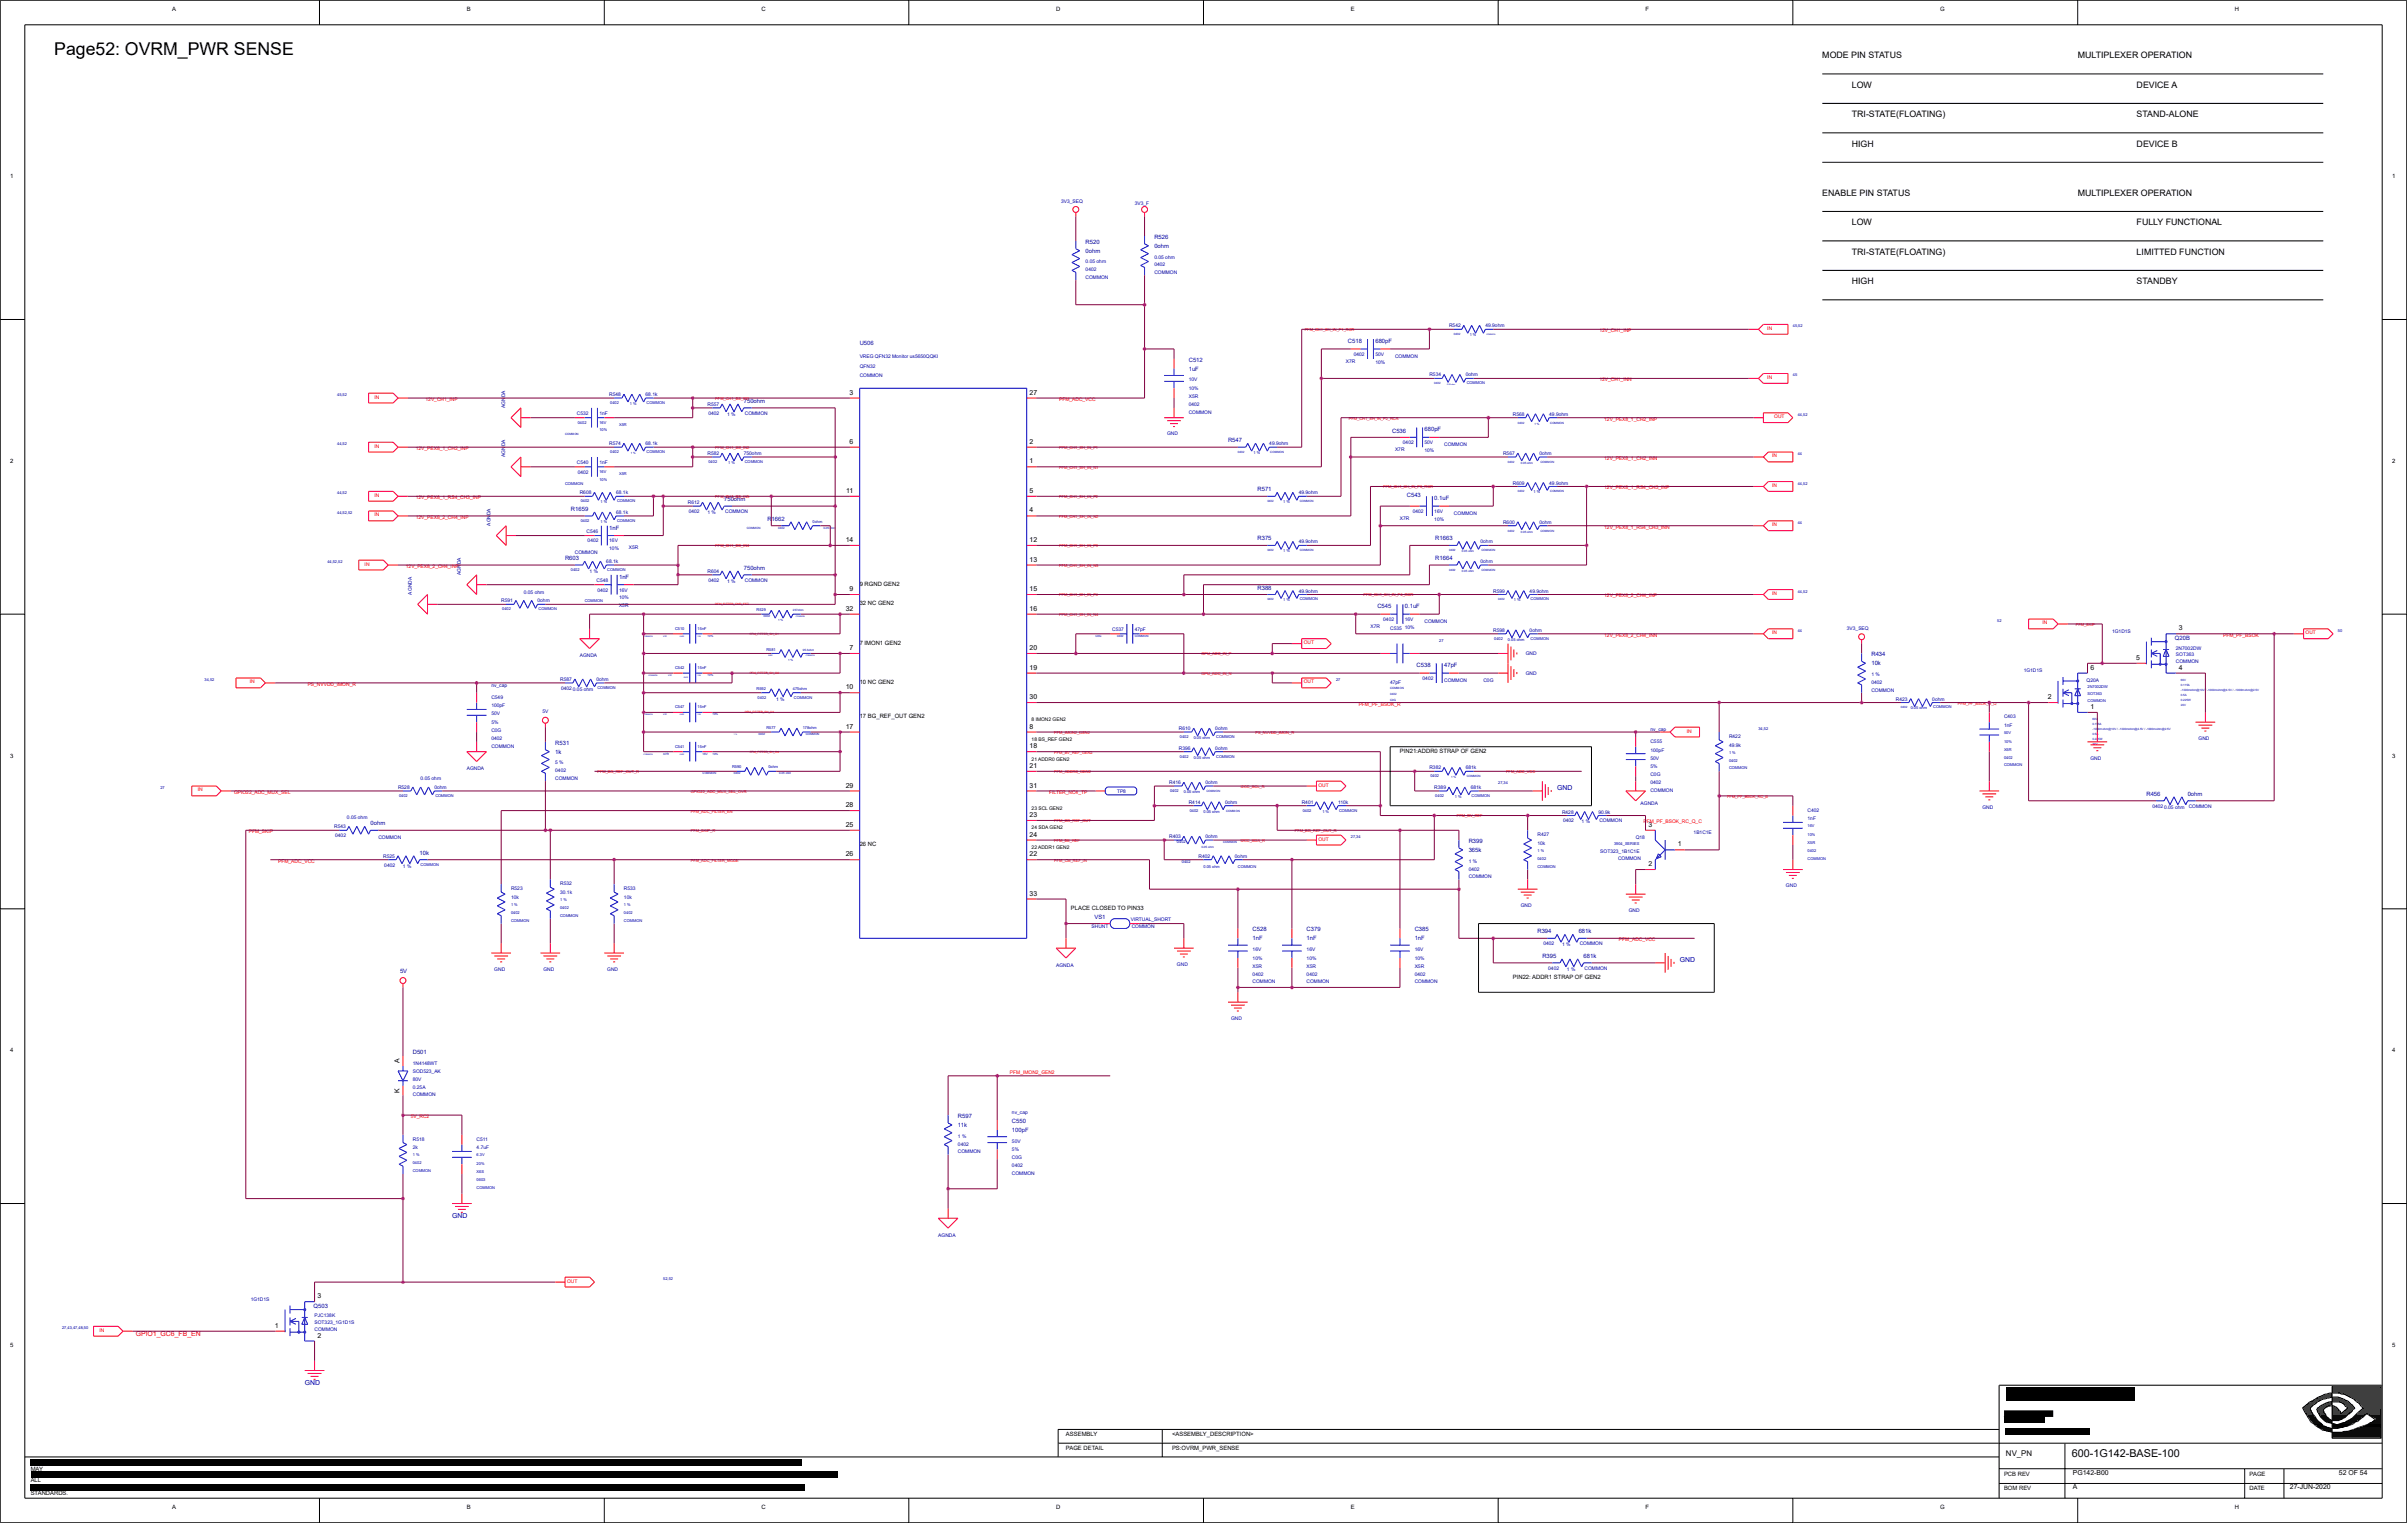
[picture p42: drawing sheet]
<svg xmlns="http://www.w3.org/2000/svg" width="271mm" height="172mm" viewBox="0 0 271 172" stroke-linecap="round" stroke-linejoin="round" font-family="sans-serif">
<defs><g id="words">
<text font-size="2" x="6.1" y="6.2">Page52: OVRM_PWR SENSE</text>
<text font-size="1.2" x="233.6" y="164.2">600-1G142-BASE-100</text>
<g font-size="1">
<text x="205.4" y="6.6">MODE PIN STATUS</text>
<text x="208.8" y="9.9">LOW</text>
<text x="234.2" y="6.6">MULTIPLEXER OPERATION</text>
<text x="240.9" y="9.9">DEVICE A</text>
<text x="208.8" y="16.5">HIGH</text>
<text x="208.8" y="13.2">TRI-STATE(FLOATING)</text>
<text x="240.9" y="13.2">STAND-ALONE</text>
<text x="240.9" y="16.5">DEVICE B</text>
<text x="205.4" y="22.1">ENABLE PIN STATUS</text>
<text x="234.2" y="22.1">MULTIPLEXER OPERATION</text>
<text x="208.8" y="28.7">TRI-STATE(FLOATING)</text>
<text x="208.8" y="25.4">LOW</text>
<text x="240.9" y="25.4">FULLY FUNCTIONAL</text>
<text x="240.9" y="28.7">LIMITTED FUNCTION</text>
<text x="208.8" y="32">HIGH</text>
<text x="240.9" y="32">STANDBY</text>
</g>
<text font-size=".9" x="226.1" y="164.1">NV_PN</text>
<g font-size=".8">
<text x="95.8" y="44.5">3</text>
<text x="116.1" y="44.5">27</text>
<text x="95.8" y="50">6</text>
<text x="116.1" y="52.2">1</text>
<text x="116.1" y="50">2</text>
<text x="95.4" y="55.6">11</text>
<text x="116.1" y="57.8">4</text>
<text x="116.1" y="55.6">5</text>
<text x="95.3" y="61.1">14</text>
<text x="116.1" y="61.1">12</text>
<text x="116.1" y="63.3">13</text>
<text x="95.3" y="68.8">32</text>
<text x="95.8" y="66.6">9</text>
<text x="116.1" y="66.6">15</text>
<text x="116.1" y="68.8">16</text>
<text x="245.6" y="71.1">3</text>
<text x="95.3" y="77.7">10</text>
<text x="95.8" y="73.3">7</text>
<text x="116.1" y="75.5">19</text>
<text x="116.1" y="73.3">20</text>
<text x="235.7" y="75.5">6</text>
<text x="240.8" y="74.4">5</text>
<text x="245.6" y="75.5">4</text>
<text x="95.3" y="82.1">17</text>
<text x="116.1" y="78.8">30</text>
<text x="116.1" y="82.1">8</text>
<text x="230.9" y="78.8">2</text>
<text x="235.7" y="79.9">1</text>
<text x="95.3" y="88.8">29</text>
<text x="116.1" y="84.3">18</text>
<text x="116.1" y="86.6">21</text>
<text x="116.1" y="88.8">31</text>
<text x="95.3" y="93.2">25</text>
<text x="95.3" y="91">28</text>
<text x="116.1" y="92.1">23</text>
<text x="116.1" y="94.3">24</text>
<text x="185.8" y="93.2">3</text>
<text x="189.2" y="95.4">1</text>
<text x="95.3" y="96.5">26</text>
<text x="116.1" y="96.5">22</text>
<text x="116.1" y="101">33</text>
<text x="185.8" y="97.6">2</text>
<text x="45" y="119.8" transform="rotate(-90 45 119.8)">A</text>
<text x="45" y="123.2" transform="rotate(-90 45 123.2)">K</text>
<text x="31" y="149.7">1</text>
<text x="35.8" y="146.4">3</text>
<text x="35.8" y="150.8">2</text>
<text x="233.7" y="166.2">PG142-B00</text>
<text x="233.7" y="167.9">A</text>
<text x="258.1" y="167.9">27-JUN-2020</text>
<text x="263.7" y="166.2">52 OF 54</text>
</g>
<g font-size=".8" fill="#0000a0">
<text x="175.5" y="89.1">GND</text>
<text x="189.4" y="108.4">GND</text>
<text x="51" y="137.3">GND</text>
<text x="34.4" y="156.2">GND</text>
</g>
<text font-size=".8" fill="#f00" x="15.3" y="150.6">GPIO1_GC6_FB_EN</text>
<g font-size=".7">
<text x="19.4" y="1.2">A</text>
<text x="52.6" y="1.2">B</text>
<text x="85.8" y="1.2">C</text>
<text x="119.1" y="1.2">D</text>
<text x="152.3" y="1.2">E</text>
<text x="185.5" y="1.2">F</text>
<text x="218.7" y="1.2">G</text>
<text x="251.9" y="1.2">H</text>
<text x="1.1" y="20.1">1</text>
<text x="269.7" y="20.1">1</text>
<text x="1.1" y="52.2">2</text>
<text x="269.7" y="52.2">2</text>
<text x="96.9" y="68.2">32 NC GEN2</text>
<text x="96.9" y="66">9 RGND GEN2</text>
<text x="96.9" y="72.7">7 IMON1 GEN2</text>
<text x="96.9" y="77.1">10 NC GEN2</text>
<text x="96.9" y="81">17 BG_REF_OUT GEN2</text>
<text x="1.1" y="85.4">3</text>
<text x="157.8" y="84.8">PIN21:ADDR0 STRAP OF GEN2</text>
<text x="269.7" y="85.4">3</text>
<text x="96.9" y="95.4">26 NC</text>
<text x="120.7" y="102.6">PLACE CLOSED TO PIN33</text>
<text x="170.6" y="110.3">PIN22: ADDR1 STRAP OF GEN2</text>
<text x="1.1" y="118.6">4</text>
<text x="269.7" y="118.6">4</text>
<text x="1.1" y="151.8">5</text>
<text x="269.7" y="151.8">5</text>
<text x="120.2" y="161.9">ASSEMBLY</text>
<text x="132.1" y="161.9">&lt;ASSEMBLY_DESCRIPTION&gt;</text>
<text x="3.5" y="167.1">ALL</text>
<text x="3.5" y="165.8">MAY</text>
<text x="120.2" y="163.5">PAGE DETAIL</text>
<text x="132.1" y="163.5">PS:OVRM_PWR_SENSE</text>
<text x="225.9" y="166.3">PCB REV</text>
<text x="253.6" y="166.3">PAGE</text>
<text x="3.5" y="168.6">STANDARDS.</text>
<text x="19.4" y="170.1">A</text>
<text x="52.6" y="170.1">B</text>
<text x="85.8" y="170.1">C</text>
<text x="119.1" y="170.1">D</text>
<text x="152.3" y="170.1">E</text>
<text x="185.5" y="170.1">F</text>
<text x="218.7" y="170.1">G</text>
<text x="225.9" y="168">BOM REV</text>
<text x="251.9" y="170.1">H</text>
<text x="253.6" y="168">DATE</text>
</g>
<g font-size=".7" fill="#0000a0">
<text x="122.4" y="27.5">R520</text>
<text x="122.4" y="28.5">0ohm</text>
<text x="130.1" y="27.9">0ohm</text>
<text x="130.1" y="26.9">R526</text>
<text x="96.9" y="38.9">U506</text>
<text x="134" y="40.8">C512</text>
<text x="134" y="41.8">1uF</text>
<text x="151.9" y="38.7">C518</text>
<text x="155" y="38.7">680pF</text>
<text x="83.8" y="45.4">750ohm</text>
<text x="138.4" y="49.9">R547</text>
<text x="156.9" y="48.9">C536</text>
<text x="160.6" y="48.6">680pF</text>
<text x="64.4" y="57.6">R1659</text>
<text x="68.7" y="59.7">1nF</text>
<text x="81.6" y="56.5">750ohm</text>
<text x="86.5" y="58.7">R1662</text>
<text x="141.8" y="55.4">R571</text>
<text x="158.6" y="56.1">C543</text>
<text x="161.7" y="56.4">0.1uF</text>
<text x="63.7" y="63.1">R603</text>
<text x="69.8" y="65.2">1nF</text>
<text x="83.8" y="64.3">750ohm</text>
<text x="141.8" y="60.9">R375</text>
<text x="161.8" y="63.1">R1664</text>
<text x="161.8" y="60.9">R1663</text>
<text x="141.8" y="66.5">R388</text>
<text x="155.3" y="68.6">C545</text>
<text x="158.4" y="68.6">0.1uF</text>
<text x="159.7" y="75.2">C538</text>
<text x="162.8" y="75.2">47pF</text>
<text x="211" y="75">10k</text>
<text x="211" y="74">R434</text>
<text x="245.2" y="72.1">Q20B</text>
<text x="62.6" y="84">R531</text>
<text x="62.6" y="85">1k</text>
<text x="242" y="89.7">R456</text>
<text x="246.6" y="89.7">0ohm</text>
<text x="41.8" y="93">0ohm</text>
<text x="165.6" y="95">R399</text>
<text x="47.3" y="96.4">10k</text>
<text x="165.6" y="96">365k</text>
<text x="123.4" y="103.6">VS1</text>
<text x="141.2" y="106">1nF</text>
<text x="141.2" y="105">C528</text>
<text x="147.3" y="106">1nF</text>
<text x="147.3" y="105">C379</text>
<text x="159.5" y="105">C385</text>
<text x="159.5" y="106">1nF</text>
<text x="173.3" y="105.2">R394</text>
<text x="173.9" y="108">R395</text>
<text x="178" y="105.2">681k</text>
<text x="178.5" y="108">681k</text>
<text x="45.1" y="109.6">5V</text>
<text x="46.5" y="118.8">D501</text>
<text x="108" y="127">11k</text>
<text x="108" y="126">R597</text>
<text x="114.1" y="127.6">100pF</text>
<text x="114.1" y="126.6">C550</text>
<text x="35.4" y="147.4">Q503</text>
</g>
<g font-size=".6" fill="#0000a0">
<text x="119.6" y="22.8">3V3_SEQ</text>
<text x="127.9" y="23.1">3V3_F</text>
<text x="122.4" y="29.7">0.05 ohm</text>
<text x="130.1" y="29.1">0.05 ohm</text>
<text x="122.4" y="31.5">COMMON</text>
<text x="122.4" y="30.6">0402</text>
<text x="130.1" y="30">0402</text>
<text x="130.1" y="30.9">COMMON</text>
<text x="96.9" y="40.3">VREG QFN32 Monitor us5650QQKI</text>
<text x="96.9" y="41.4">QFN32</text>
<text x="151.7" y="40.9">X7R</text>
<text x="152.6" y="40.1">0402</text>
<text x="155" y="40.1">50V</text>
<text x="155" y="41">10%</text>
<text x="157.3" y="40.3">COMMON</text>
<text x="163.4" y="36.9">R542</text>
<text x="167.4" y="36.9">49.9ohm</text>
<text x="56.9" y="46" transform="rotate(-90 56.9 46)">AGNDA</text>
<text x="65" y="46.8">C532</text>
<text x="67.6" y="46.8">1nF</text>
<text x="68.7" y="44.7">R548</text>
<text x="72.8" y="44.7">68.1k</text>
<text x="79.8" y="45.8">R557</text>
<text x="79.9" y="46.8">0402</text>
<text x="82" y="46.9">1 %</text>
<text x="84" y="46.8">COMMON</text>
<text x="96.9" y="42.5">COMMON</text>
<text x="134" y="46.6">COMMON</text>
<text x="134" y="44">10%</text>
<text x="134" y="45.8">0402</text>
<text x="134" y="43">10V</text>
<text x="134" y="44.9">X5R</text>
<text x="161.1" y="42.4">R534</text>
<text x="165.2" y="42.4">0ohm</text>
<text x="170.6" y="46.9">R568</text>
<text x="174.6" y="46.9">49.9ohm</text>
<text x="56.9" y="51.5" transform="rotate(-90 56.9 51.5)">AGNDA</text>
<text x="65" y="52.3">C540</text>
<text x="65.1" y="53.4">0402</text>
<text x="67.6" y="52.3">1nF</text>
<text x="68.7" y="50.2">R574</text>
<text x="72.8" y="50.2">68.1k</text>
<text x="79.8" y="51.3">R582</text>
<text x="83.8" y="51.3">750ohm</text>
<text x="131.6" y="49.1">GND</text>
<text x="143.1" y="50.2">49.9ohm</text>
<text x="157.3" y="50.9">X7R</text>
<text x="158.1" y="50.1">0402</text>
<text x="160.6" y="51">10%</text>
<text x="160.6" y="50.1">50V</text>
<text x="162.8" y="50.3">COMMON</text>
<text x="169.4" y="51.3">R567</text>
<text x="173.5" y="51.3">0ohm</text>
<text x="55.3" y="59.3" transform="rotate(-90 55.3 59.3)">AGNDA</text>
<text x="65.4" y="55.7">R608</text>
<text x="69.5" y="57.9">68.1k</text>
<text x="69.5" y="55.7">68.1k</text>
<text x="77.5" y="56.8">R612</text>
<text x="77.6" y="57.8">0402</text>
<text x="79.8" y="57.9">1 %</text>
<text x="81.7" y="57.8">COMMON</text>
<text x="146.4" y="55.7">49.9ohm</text>
<text x="157.8" y="58.6">X7R</text>
<text x="159.3" y="57.8">0402</text>
<text x="161.7" y="57.8">16V</text>
<text x="161.7" y="58.7">10%</text>
<text x="163.9" y="58">COMMON</text>
<text x="169.4" y="59">R600</text>
<text x="170.6" y="54.6">R609</text>
<text x="173.5" y="59">0ohm</text>
<text x="174.6" y="54.6">49.9ohm</text>
<text x="52" y="64.8" transform="rotate(-90 52 64.8)">AGNDA</text>
<text x="64.8" y="62.5">COMMON</text>
<text x="66.1" y="60">C546</text>
<text x="66.2" y="61.2">0402</text>
<text x="66.5" y="64.6">1 %</text>
<text x="67.2" y="65.6">C548</text>
<text x="68.3" y="63.5">68.1k</text>
<text x="68.7" y="61.2">16V</text>
<text x="68.7" y="62">10%</text>
<text x="70.9" y="61.9">X5R</text>
<text x="79.8" y="64.6">R604</text>
<text x="79.9" y="65.6">0402</text>
<text x="82" y="65.7">1 %</text>
<text x="84" y="65.6">COMMON</text>
<text x="146.4" y="61.3">49.9ohm</text>
<text x="166.9" y="63.5">0ohm</text>
<text x="166.9" y="61.3">0ohm</text>
<text x="46.4" y="67" transform="rotate(-90 46.4 67)">AGNDA</text>
<text x="56.5" y="67.9">R591</text>
<text x="59" y="66.9">0.05 ohm</text>
<text x="60.6" y="67.9">0ohm</text>
<text x="67.4" y="66.7">0402</text>
<text x="69.8" y="67.6">10%</text>
<text x="69.8" y="66.7">16V</text>
<text x="69.8" y="68.5">X5R</text>
<text x="125.4" y="71.1">C537</text>
<text x="127.9" y="71.1">47pF</text>
<text x="146.4" y="66.8">49.9ohm</text>
<text x="154.5" y="70.8">X7R</text>
<text x="155.9" y="70">0402</text>
<text x="156.7" y="71">C535</text>
<text x="158.4" y="70">16V</text>
<text x="158.4" y="70.9">10%</text>
<text x="160.6" y="70.2">COMMON</text>
<text x="168.3" y="71.2">R598</text>
<text x="168.3" y="66.8">R599</text>
<text x="172.4" y="71.2">0ohm</text>
<text x="172.4" y="66.8">49.9ohm</text>
<text x="208.2" y="71">3V3_SEQ</text>
<text x="238.1" y="71.3">1G1D1S</text>
<text x="55.4" y="77.4">nv_cap</text>
<text x="63.1" y="76.8">R587</text>
<text x="63.3" y="77.8">0402</text>
<text x="64.6" y="77.9">0.05 ohm</text>
<text x="65.4" y="74.1">AGNDA</text>
<text x="67.2" y="76.8">0ohm</text>
<text x="156.7" y="77.1">47pF</text>
<text x="160.4" y="76.7">0402</text>
<text x="162.8" y="76.9">COMMON</text>
<text x="167.2" y="76.9">C0G</text>
<text x="172" y="76.1">GND</text>
<text x="172" y="73.9">GND</text>
<text x="211" y="78">COMMON</text>
<text x="211" y="77.1">0402</text>
<text x="211" y="76.2">1 %</text>
<text x="228.1" y="75.8">1G1D1S</text>
<text x="235.2" y="76.9">Q20A</text>
<text x="245.3" y="74.8">COMMON</text>
<text x="245.3" y="74">SOT363</text>
<text x="245.3" y="73.2">2N7002DW</text>
<text x="55.4" y="80.6">50V</text>
<text x="55.4" y="79.8">100pF</text>
<text x="55.4" y="81.6">5%</text>
<text x="55.4" y="82.5">C0G</text>
<text x="55.4" y="83.4">0402</text>
<text x="55.4" y="78.8">C549</text>
<text x="61.2" y="80.4">5V</text>
<text x="87.5" y="79">1 %</text>
<text x="132.9" y="82.3">R610</text>
<text x="137" y="82.3">0ohm</text>
<text x="186.1" y="83.7">C555</text>
<text x="186.1" y="82.4">nv_cap</text>
<text x="194.9" y="83.2">R422</text>
<text x="213.7" y="79">R423</text>
<text x="217.8" y="79">0ohm</text>
<text x="225.9" y="82">1nF</text>
<text x="225.9" y="81">C403</text>
<text x="247.8" y="83.4">GND</text>
<text x="44.9" y="88.9">R528</text>
<text x="47.4" y="87.9">0.05 ohm</text>
<text x="49" y="88.9">0ohm</text>
<text x="52.6" y="86.8">AGNDA</text>
<text x="55.4" y="84.3">COMMON</text>
<text x="62.6" y="86.2">5 %</text>
<text x="62.6" y="87.1">0402</text>
<text x="62.6" y="87.9">COMMON</text>
<text x="125.9" y="89.4">TP8</text>
<text x="131.8" y="88.4">R416</text>
<text x="132.9" y="84.5">R396</text>
<text x="135.9" y="88.4">0ohm</text>
<text x="137" y="84.5">0ohm</text>
<text x="161.1" y="86.7">R382</text>
<text x="161.7" y="88.9">R389</text>
<text x="165.2" y="86.7">681k</text>
<text x="165.8" y="88.9">681k</text>
<text x="186.1" y="85.6">50V</text>
<text x="186.1" y="84.7">100pF</text>
<text x="186.1" y="86.6">5%</text>
<text x="186.1" y="87.5">C0G</text>
<text x="186.1" y="88.4">0402</text>
<text x="186.1" y="89.3">COMMON</text>
<text x="194.9" y="84.2">49.9k</text>
<text x="235.7" y="85.6">GND</text>
<text x="37.7" y="93.4">R543</text>
<text x="37.8" y="94.4">0402</text>
<text x="39.1" y="92.4">0.05 ohm</text>
<text x="42.7" y="94.6">COMMON</text>
<text x="131.8" y="94.5">R403</text>
<text x="134" y="90.6">R414</text>
<text x="135.9" y="94.5">0ohm</text>
<text x="138.1" y="90.6">0ohm</text>
<text x="146.7" y="90.6">R401</text>
<text x="150.8" y="90.6">110k</text>
<text x="173.3" y="95.3">10k</text>
<text x="173.3" y="94.3">R427</text>
<text x="176.1" y="91.7">R428</text>
<text x="176.2" y="92.7">0402</text>
<text x="178.3" y="92.8">1 %</text>
<text x="180.2" y="91.7">90.9k</text>
<text x="180.3" y="92.7">COMMON</text>
<text x="184.4" y="94.6">Q18</text>
<text x="184.9" y="90.7">AGNDA</text>
<text x="190.9" y="94">1B1C1E</text>
<text x="203.8" y="92.5">1nF</text>
<text x="203.8" y="91.5">C402</text>
<text x="223.5" y="91.2">GND</text>
<text x="242.6" y="91">0402</text>
<text x="244" y="91.2">0.05 ohm</text>
<text x="246.7" y="91">COMMON</text>
<text x="43.2" y="96.7">R525</text>
<text x="43.3" y="97.7">0402</text>
<text x="45.4" y="97.8">1 %</text>
<text x="57.6" y="100.3">R523</text>
<text x="57.6" y="101.3">10k</text>
<text x="63.1" y="100.8">30.1k</text>
<text x="63.1" y="99.8">R532</text>
<text x="70.3" y="101.3">10k</text>
<text x="70.3" y="100.3">R533</text>
<text x="135.1" y="96.7">R402</text>
<text x="139.2" y="96.7">0ohm</text>
<text x="165.6" y="97.2">1 %</text>
<text x="165.6" y="98.1">0402</text>
<text x="165.6" y="99">COMMON</text>
<text x="180.4" y="96.1">SOT323_1B1C1E</text>
<text x="182.4" y="96.9">COMMON</text>
<text x="201.3" y="100">GND</text>
<text x="123" y="104.7">SHUNT</text>
<text x="127.5" y="103.8">VIRTUAL_SHORT</text>
<text x="127.6" y="104.7">COMMON</text>
<text x="141.2" y="107.2">16V</text>
<text x="147.3" y="107.2">16V</text>
<text x="159.5" y="107.2">16V</text>
<text x="171.4" y="102.2">GND</text>
<text x="174" y="106.5">0402</text>
<text x="176.1" y="106.7">1 %</text>
<text x="178.1" y="106.5">COMMON</text>
<text x="183.6" y="102.8">GND</text>
<text x="55.7" y="109.4">GND</text>
<text x="61.3" y="109.4">GND</text>
<text x="68.5" y="109.4">GND</text>
<text x="119.1" y="109">AGNDA</text>
<text x="132.7" y="108.9">GND</text>
<text x="141.2" y="110">0402</text>
<text x="141.2" y="108.2">10%</text>
<text x="141.2" y="109.1">X5R</text>
<text x="141.2" y="110.9">COMMON</text>
<text x="147.3" y="110.9">COMMON</text>
<text x="147.3" y="110">0402</text>
<text x="147.3" y="108.2">10%</text>
<text x="147.3" y="109.1">X5R</text>
<text x="159.5" y="110.9">COMMON</text>
<text x="159.5" y="110">0402</text>
<text x="159.5" y="108.2">10%</text>
<text x="159.5" y="109.1">X5R</text>
<text x="174.5" y="109.3">0402</text>
<text x="176.6" y="109.4">1 %</text>
<text x="178.6" y="109.3">COMMON</text>
<text x="138.8" y="115">GND</text>
<text x="46.5" y="121.8">80V</text>
<text x="46.5" y="120.1">1N4148WT</text>
<text x="46.5" y="122.7">0.25A</text>
<text x="46.5" y="123.6">COMMON</text>
<text x="46.5" y="120.9">SOD523_AK</text>
<text x="114.1" y="125.6">nv_cap</text>
<text x="46.5" y="129.6">2k</text>
<text x="46.5" y="128.6">R518</text>
<text x="53.7" y="128.6">C511</text>
<text x="53.7" y="129.6">4.7uF</text>
<text x="108" y="128.3">1 %</text>
<text x="108" y="129.1">0402</text>
<text x="108" y="130">COMMON</text>
<text x="114.1" y="131.6">0402</text>
<text x="114.1" y="129.8">5%</text>
<text x="114.1" y="128.8">50V</text>
<text x="114.1" y="130.7">C0G</text>
<text x="114.1" y="132.5">COMMON</text>
<text x="105.8" y="139.4">AGNDA</text>
<text x="28.3" y="146.6">1G1D1S</text>
<text x="35.5" y="149.3">SOT323_1G1D1S</text>
<text x="35.5" y="148.5">PJC138K</text>
<text x="35.5" y="150.1">COMMON</text>
</g>
<g font-size=".6" fill="#f00">
<text x="180.3" y="37.5">12V_CH1_INP</text>
<text x="199.2" y="37.2">IN</text>
<text x="42.2" y="44.9">IN</text>
<text x="48" y="45.2">12V_CH1_INP</text>
<text x="119.4" y="45.2">PFM_ADC_VCC</text>
<text x="180.3" y="43">12V_CH1_INN</text>
<text x="180.8" y="47.4">12V_PEX8_1_CH2_INP</text>
<text x="199.2" y="42.7">IN</text>
<text x="200" y="47.1">OUT</text>
<text x="42.2" y="50.5">IN</text>
<text x="46.9" y="50.7">12V_PEX8_1_CH2_INP</text>
<text x="180.8" y="51.8">12V_PEX8_1_CH2_INN</text>
<text x="199.8" y="51.6">IN</text>
<text x="42.2" y="58.2">IN</text>
<text x="42.2" y="56">IN</text>
<text x="46.9" y="56.3">12V_PEX8_1_RS4_CH3_INP</text>
<text x="46.9" y="58.5">12V_PEX8_2_CH4_INP</text>
<text x="180.8" y="59.6">12V_PEX8_1_RS4_CH3_INN</text>
<text x="180.8" y="55.2">12V_PEX8_1_RS4_CH3_INP</text>
<text x="199.8" y="59.3">IN</text>
<text x="199.8" y="54.9">IN</text>
<text x="41.1" y="63.8">IN</text>
<text x="45.8" y="64">12V_PEX8_2_CH4_INP</text>
<text x="180.8" y="71.8">12V_PEX8_2_CH4_INN</text>
<text x="180.8" y="67.4">12V_PEX8_2_CH4_INP</text>
<text x="199.8" y="71.5">IN</text>
<text x="199.8" y="67.1">IN</text>
<text x="230.2" y="70.4">IN</text>
<text x="250.6" y="71.8">PFM_PF_BSOK</text>
<text x="259.9" y="71.5">OUT</text>
<text x="28.2" y="77">IN</text>
<text x="34.7" y="77.3">PS_NVVDD_IMON_R</text>
<text x="147" y="77">OUT</text>
<text x="147" y="72.6">OUT</text>
<text x="153.2" y="79.5">PFM_PF_BSOK_R</text>
<text x="190.1" y="82.6">IN</text>
<text x="22.3" y="89.2">IN</text>
<text x="26.4" y="89.5">GPIO22_ADC_MUX_SEL</text>
<text x="118.3" y="89.5">FILTER_NC4_TP</text>
<text x="148.6" y="88.7">OUT</text>
<text x="28" y="93.9">PFM_SKIP</text>
<text x="148.6" y="94.8">OUT</text>
<text x="185.3" y="92.8">PFM_PF_BSOK_RC_Q_C</text>
<text x="31.4" y="97.2">PFM_ADC_VCC</text>
<text x="182.5" y="106.1">PFM_ADC_VCC</text>
<text x="113.9" y="121.1">PFM_IMON2_GEN2</text>
<text x="46.3" y="126">5V_RC2</text>
<text x="63.9" y="144.6">OUT</text>
<text x="11.2" y="150.1">IN</text>
</g>
<g font-size=".6">
<text x="116.3" y="81.3">8 IMON2 GEN2</text>
<text x="116.3" y="83.5">18 BS_REF GEN2</text>
<text x="116.3" y="85.7">21 ADDR0 GEN2</text>
<text x="116.3" y="95.7">22 ADDR1 GEN2</text>
<text x="116.3" y="93.5">24 SDA GEN2</text>
<text x="116.3" y="91.3">23 SCL GEN2</text>
</g>
<g font-size=".4" fill="#f00">
<text x="147.1" y="37.3">PFM_CH1_SH_IN_P1_RCR</text>
<text x="80.6" y="45.1">PFM_CH1_BS_IN1</text>
<text x="152.1" y="47.3">PFM_CH1_SH_IN_P2_RCR</text>
<text x="80.6" y="50.6">PFM_CH1_BS_IN2</text>
<text x="119.4" y="52.8">PFM_CH1_SH_IN_N1</text>
<text x="119.4" y="50.6">PFM_CH1_SH_IN_P1</text>
<text x="80.6" y="56.2">PFM_CH1_BS_IN3</text>
<text x="119.4" y="58.4">PFM_CH1_SH_IN_N2</text>
<text x="119.4" y="56.2">PFM_CH1_SH_IN_P2</text>
<text x="155.9" y="55.1">PFM_CH1_SH_IN_P3_RCR</text>
<text x="80.6" y="61.7">PFM_CH1_BS_IN4</text>
<text x="119.4" y="63.9">PFM_CH1_SH_IN_N3</text>
<text x="119.4" y="61.7">PFM_CH1_SH_IN_P3</text>
<text x="119.4" y="69.5">PFM_CH1_SH_IN_N4</text>
<text x="119.4" y="67.2">PFM_CH1_SH_IN_P4</text>
<text x="153.7" y="67.2">PFM_CH1_SH_IN_P4_RCR</text>
<text x="234" y="70.6">PFM_SKIP</text>
<text x="135.4" y="76.1">GPU_ADC_IN_N</text>
<text x="135.4" y="73.9">GPU_ADC_IN_P</text>
<text x="118.8" y="82.7">PFM_IMON2_GEN2</text>
<text x="141.5" y="82.7">PS_NVVDD_IMON_R</text>
<text x="220.7" y="79.4">PFM_PF_BSOK_R_Q</text>
<text x="67.4" y="87.2">PFM_BG_REF_OUT_R</text>
<text x="77.9" y="89.4">GPIO22_ADC_MUX_SEL_OVR</text>
<text x="118.8" y="87.2">PFM_ADDR0_GEN2</text>
<text x="118.8" y="85">PFM_BV_REF_GEN2</text>
<text x="139.9" y="88.8">I2CC_SCL_R</text>
<text x="169.8" y="87.2">PFM_ADC_VCC</text>
<text x="194.7" y="89.9">PFM_PF_BSOK_RC_B</text>
<text x="77.9" y="91.6">PFM_ADC_FILTER_EN</text>
<text x="77.9" y="93.8">PFM_SKIP_R</text>
<text x="118.8" y="92.7">PFM_BG_REF_OUT</text>
<text x="118.8" y="94.9">PFM_BS_REF</text>
<text x="139.9" y="94.9">I2CC_SDA_R</text>
<text x="146" y="93.8">PFM_BG_REF_OUT_R</text>
<text x="164.2" y="92.2">PFM_BV_REF</text>
<text x="77.9" y="97.1">PFM_ADC_FILTER_MODE</text>
<text x="118.8" y="97.1">PFM_CM_REF_IN</text>
</g>
<g font-size=".4" fill="#0000a0">
<text x="165.7" y="37.9">1 %</text>
<text x="202.1" y="36.9">45,52</text>
<text x="38" y="44.7">45,52</text>
<text x="65.1" y="47.8">0402</text>
<text x="67.6" y="47.8">16V</text>
<text x="68.8" y="45.5">0402</text>
<text x="69.8" y="48">X5R</text>
<text x="71" y="45.6">1 %</text>
<text x="72.9" y="45.5">COMMON</text>
<text x="165.3" y="43.3">COMMON</text>
<text x="202.1" y="42.4">45</text>
<text x="202.7" y="46.9">44,52</text>
<text x="38" y="50.2">44,52</text>
<text x="67.6" y="53.3">16V</text>
<text x="67.6" y="48.6">10%</text>
<text x="68.8" y="51.1">0402</text>
<text x="69.8" y="53.5">X5R</text>
<text x="72.9" y="51.1">COMMON</text>
<text x="79.9" y="52.2">0402</text>
<text x="82.1" y="52.3">1 %</text>
<text x="84" y="52.2">COMMON</text>
<text x="141.3" y="51.2">1 %</text>
<text x="202.7" y="51.3">44</text>
<text x="38" y="57.9">44,52,52</text>
<text x="38" y="55.7">44,52</text>
<text x="63.7" y="54.6">COMMON</text>
<text x="65.5" y="58.8">0402</text>
<text x="65.5" y="56.6">0402</text>
<text x="67.6" y="54.2">10%</text>
<text x="67.7" y="58.9">1 %</text>
<text x="67.7" y="56.7">1 %</text>
<text x="69.6" y="58.8">COMMON</text>
<text x="69.6" y="56.6">COMMON</text>
<text x="91.6" y="58.9">0ohm</text>
<text x="144.6" y="56.7">1 %</text>
<text x="172.9" y="55.6">1 %</text>
<text x="202.7" y="59">44</text>
<text x="202.7" y="54.6">44,52</text>
<text x="36.9" y="63.5">44,52,52</text>
<text x="64.4" y="64.4">0402</text>
<text x="68.5" y="64.4">COMMON</text>
<text x="144.6" y="62.3">1 %</text>
<text x="56.6" y="68.8">0402</text>
<text x="60.7" y="68.8">COMMON</text>
<text x="65.9" y="67.9">COMMON</text>
<text x="76.1" y="71">C510</text>
<text x="78.6" y="71">15nF</text>
<text x="85.3" y="68.9">R529</text>
<text x="144.6" y="67.8">1 %</text>
<text x="146.5" y="67.7">COMMON</text>
<text x="170.7" y="67.8">1 %</text>
<text x="172.5" y="67.7">COMMON</text>
<text x="202.7" y="71.2">44</text>
<text x="202.7" y="66.8">44,52</text>
<text x="225.1" y="70.1">52</text>
<text x="263.6" y="71.2">50</text>
<text x="23.1" y="76.8">34,52</text>
<text x="67.4" y="77.6">COMMON</text>
<text x="76.1" y="75.4">C542</text>
<text x="78.6" y="75.4">15nF</text>
<text x="85.3" y="77.8">R592</text>
<text x="86.4" y="73.3">R581</text>
<text x="89.4" y="77.8">475ohm</text>
<text x="150.6" y="76.8">27</text>
<text x="162.2" y="72.3">27</text>
<text x="168.4" y="72.1">0402</text>
<text x="170" y="72.2">0.05 ohm</text>
<text x="172.5" y="72.1">COMMON</text>
<text x="235.3" y="77.5">2N7002DW</text>
<text x="76.1" y="79.9">C547</text>
<text x="78.6" y="79.9">15nF</text>
<text x="85.4" y="78.8">0402</text>
<text x="86.4" y="82.2">R577</text>
<text x="89.5" y="78.8">COMMON</text>
<text x="90.5" y="82.2">178ohm</text>
<text x="133" y="83.2">0402</text>
<text x="134.6" y="83.3">0.05 ohm</text>
<text x="137.1" y="83.2">COMMON</text>
<text x="198.2" y="82.3">34,52</text>
<text x="215.4" y="80">0.05 ohm</text>
<text x="217.9" y="79.9">COMMON</text>
<text x="225.9" y="83.7">10%</text>
<text x="225.9" y="82.7">50V</text>
<text x="235.3" y="78.3">SOT363</text>
<text x="235.3" y="79.1">COMMON</text>
<text x="18.1" y="88.9">27</text>
<text x="45" y="89.8">0402</text>
<text x="49.1" y="89.8">COMMON</text>
<text x="76.1" y="84.3">C541</text>
<text x="78.6" y="84.3">15nF</text>
<text x="82.5" y="86.6">R590</text>
<text x="86.6" y="86.6">0ohm</text>
<text x="131.9" y="89.3">0402</text>
<text x="133" y="85.4">0402</text>
<text x="133.5" y="89.4">0.05 ohm</text>
<text x="134.6" y="85.5">0.05 ohm</text>
<text x="137.1" y="85.4">COMMON</text>
<text x="161.2" y="87.6">0402</text>
<text x="161.8" y="89.8">0402</text>
<text x="164" y="89.9">1 %</text>
<text x="165.9" y="89.8">COMMON</text>
<text x="168.9" y="88.4">27,34</text>
<text x="194.9" y="85">1 %</text>
<text x="194.9" y="85.8">0402</text>
<text x="194.9" y="86.7">COMMON</text>
<text x="225.9" y="86.4">COMMON</text>
<text x="225.9" y="84.6">X5R</text>
<text x="225.9" y="85.5">0402</text>
<text x="132.7" y="95">0402</text>
<text x="134.1" y="91.5">0402</text>
<text x="135.7" y="91.6">0.05 ohm</text>
<text x="146.9" y="91.5">0402</text>
<text x="149.1" y="91.6">1 %</text>
<text x="151" y="91.5">COMMON</text>
<text x="152.3" y="94.5">27,34</text>
<text x="182" y="95.3">3904_SERIES</text>
<text x="203.8" y="95.1">X5R</text>
<text x="203.8" y="94.3">10%</text>
<text x="203.8" y="93.3">16V</text>
<text x="47.4" y="97.6">COMMON</text>
<text x="63.1" y="101.6">1 %</text>
<text x="133.2" y="97.2">0402</text>
<text x="135.7" y="97.8">0.05 ohm</text>
<text x="139.5" y="97.8">COMMON</text>
<text x="173.3" y="96.9">0402</text>
<text x="173.3" y="96">1 %</text>
<text x="173.3" y="97.8">COMMON</text>
<text x="203.8" y="96">0402</text>
<text x="203.8" y="96.9">COMMON</text>
<text x="57.6" y="103">0402</text>
<text x="57.6" y="102.1">1 %</text>
<text x="57.6" y="103.9">COMMON</text>
<text x="63.1" y="103.3">COMMON</text>
<text x="63.1" y="102.5">0402</text>
<text x="70.3" y="103">0402</text>
<text x="70.3" y="102.1">1 %</text>
<text x="70.3" y="103.9">COMMON</text>
<text x="46.5" y="131.2">0402</text>
<text x="46.5" y="130.4">1 %</text>
<text x="53.7" y="131.4">20%</text>
<text x="53.7" y="130.4">6.3V</text>
<text x="46.5" y="132.1">COMMON</text>
<text x="53.7" y="134">COMMON</text>
<text x="53.7" y="133.1">0603</text>
<text x="53.7" y="132.2">X6S</text>
<text x="7" y="149.8">27,43,47,48,50</text>
<text x="74.8" y="144.3">52,52</text>
</g>
<g font-size=".3" fill="#0000a0">
<text x="163.9" y="37.8">0402</text>
<text x="161.7" y="43.3">0402</text>
<text x="171.1" y="47.8">0402</text>
<text x="173" y="47.9">1 %</text>
<text x="174.8" y="47.8">COMMON</text>
<text x="63.7" y="49.1">COMMON</text>
<text x="71.1" y="51.2">1 %</text>
<text x="139.5" y="51.1">0402</text>
<text x="143.2" y="51.1">COMMON</text>
<text x="170" y="52.2">0402</text>
<text x="171.4" y="52.3">0.05 ohm</text>
<text x="173.7" y="52.2">COMMON</text>
<text x="84.2" y="59.6">COMMON</text>
<text x="87.7" y="59.6">0402</text>
<text x="92.8" y="59.6">0.05 ohm</text>
<text x="142.9" y="56.6">0402</text>
<text x="146.5" y="56.6">COMMON</text>
<text x="170" y="59.9">0402</text>
<text x="171.1" y="55.5">0402</text>
<text x="173.7" y="59.9">COMMON</text>
<text x="174.8" y="55.5">COMMON</text>
<text x="142.9" y="62.1">0402</text>
<text x="146.5" y="62.1">COMMON</text>
<text x="163.4" y="62.1">0402</text>
<text x="163.4" y="64.4">0402</text>
<text x="164.8" y="64.5">0.05 ohm</text>
<text x="164.8" y="62.3">0.05 ohm</text>
<text x="167" y="64.4">COMMON</text>
<text x="167" y="62.1">COMMON</text>
<text x="171.4" y="60">0.05 ohm</text>
<text x="79.8" y="71.8">10%</text>
<text x="86.1" y="69.6">0402</text>
<text x="87.7" y="70">1 %</text>
<text x="89.4" y="68.9">237ohm</text>
<text x="123.5" y="71.8">C0G</text>
<text x="125.9" y="71.8">0402</text>
<text x="127.9" y="71.8">COMMON</text>
<text x="142.9" y="67.7">0402</text>
<text x="168.9" y="67.7">0402</text>
<text x="79.8" y="76.2">10%</text>
<text x="88.8" y="74.5">1 %</text>
<text x="90.5" y="73.3">95.3ohm</text>
<text x="156.7" y="77.6">COMMON</text>
<text x="245.8" y="76.8">60V</text>
<text x="245.8" y="77.3">0.115A</text>
<text x="245.8" y="77.9">-1000mohm@10V / -1000mohm@4.5V / -1000mohm@2.5V</text>
<text x="80.3" y="80.6">10%</text>
<text x="85.5" y="82.9">0402</text>
<text x="90.8" y="82.9">COMMON</text>
<text x="156.7" y="78.3">0402</text>
<text x="156.7" y="79">C0G</text>
<text x="214.3" y="79.9">0402</text>
<text x="235.9" y="84">20V</text>
<text x="235.9" y="82.3">-1000mohm@10V / -1000mohm@4.5V / -1000mohm@2.5V</text>
<text x="235.9" y="81.2">60V</text>
<text x="235.9" y="81.7">0.115A</text>
<text x="235.9" y="82.9">0.5A</text>
<text x="235.9" y="83.4">0.225W</text>
<text x="245.8" y="78.4">0.5A</text>
<text x="245.8" y="79">0.225W</text>
<text x="245.8" y="79.5">20V</text>
<text x="74.8" y="85.1">X7R</text>
<text x="79.2" y="85.1">16V</text>
<text x="79.2" y="87.3">COMMON</text>
<text x="80.3" y="85.1">10%</text>
<text x="82.7" y="87.3">0402</text>
<text x="87.8" y="87.3">0.05 ohm</text>
<text x="136" y="89.3">COMMON</text>
<text x="163.6" y="87.7">1 %</text>
<text x="165.3" y="87.6">COMMON</text>
<text x="135.4" y="95.6">0.05 ohm</text>
<text x="137.9" y="95">COMMON</text>
<text x="138.2" y="91.5">COMMON</text>
</g>
<g font-size=".3" fill="#f00">
<text x="80.6" y="68.2">PFM_FITTER_GND_FET</text>
<text x="84.5" y="71.6">PFM_FITTER_SH_O1</text>
<text x="84.5" y="76">PFM_FITTER_SH_O2</text>
<text x="84" y="80.4">PFM_FITTER_SH_O3</text>
<text x="84.5" y="84.8">PFM_FITTER_SH_O4</text>
</g>
<g font-size=".2" fill="#fff">
<text x="121.5" y="34.4" transform="rotate(-90 121.5 34.4)">PFM_ADC_VCC</text>
<text x="178.9" y="61.7">12V_PEX8_1_RS4_CH3_INP</text>
</g>
<g font-size=".2" fill="#0000a0">
<text x="167.6" y="37.8">COMMON</text>
<text x="163.1" y="43.4">0.05 ohm</text>
<text x="72.6" y="71.8">COMMON</text>
<text x="74.8" y="71.8">X7R</text>
<text x="76.7" y="71.8">0402</text>
<text x="78.6" y="71.8">16V</text>
<text x="89.7" y="69.6">COMMON</text>
<text x="73.1" y="76.2">COMMON</text>
<text x="75.3" y="76.2">X7R</text>
<text x="77.1" y="76.4">0402</text>
<text x="78.6" y="76.2">16V</text>
<text x="86.6" y="74">0402</text>
<text x="90.8" y="74">COMMON</text>
<text x="72.6" y="80.6">COMMON</text>
<text x="74.8" y="80.6">X7R</text>
<text x="76.7" y="80.6">0402</text>
<text x="78.6" y="80.6">16V</text>
<text x="82.7" y="82.9">1 %</text>
<text x="72.6" y="85.1">COMMON</text>
<text x="76.7" y="85.1">0402</text>
</g>
</g></defs>
<g fill="none" stroke="#00f" stroke-width=".11">
<path d="M121.3 27.2v.8M121.3 30.7v.9M129 26.6v.9M129 30.1v.9M153.4 39.3h.8M154.2 38.2v2.2M154.8 39.3h.8M154.8 38.2v2.2M163.9 37.1h.9M167.4 37.1h.9M65.9 47.1h.8M65.9 55.9h.9"/>
<path d="M65.9 52.6h.8M65.9 58.2h.9M66.7 46v2.2M66.7 51.5v2.2M67.4 47.1h.7M67.4 52.6h.7M67.4 46v2.2M67.4 51.5v2.2M67.8 59.3v2.2M68.5 59.3v2.2M69.2 50.4h.9M69.2 44.9h.9"/>
<path d="M69.5 55.9h.8M69.5 58.2h.8M72.8 50.4h.9M72.8 44.9h.9M78.1 57.1h.9M80.3 51.5h.9M80.3 46h.9M81.6 57.1h.9M83.8 51.5h.9M83.8 46h.9M88.1 59.3h.8M91.6 59.3h.9"/>
<path d="M96.9 43.8h18.8v62h-18.8zM131.2 42.3h2.3M131.2 43h2.3M132.3 41.6v.7M132.3 43v.8M139.5 50.4h.9M142.9 55.9h.9M143.1 50.4h.9M146.4 55.9h.9M158.9 49.3h.8M159.7 48.2v2.2M160 57.1h.8"/>
<path d="M160.4 49.3h.7M160.4 48.2v2.2M160.8 55.9v2.3M161.5 57.1h.7M161.5 55.9v2.3M161.7 42.7h.9M165.2 42.7h.9M170 51.5h.9M170 59.3h.9M171.1 54.8h.9M171.1 47.1h.9M173.5 51.5h.9"/>
<path d="M173.5 59.3h.9M174.6 54.8h.9M174.6 47.1h.9M52.6 80h2.2M53.7 79.2v.8M57.1 68.1h.8M60.6 68.1h.9M63.7 77h.9M64.8 63.7h.9M67 60.4h.8M67.2 77h.9M68.1 65.9h.8"/>
<path d="M68.3 63.7h.9M68.5 60.4h.7M68.9 64.8v2.2M69.6 65.9h.7M69.6 64.8v2.2M77 75.9h.8M77 71.4h.8M77.8 70.3v2.3M77.8 74.8v2.2M77.8 79.2v2.2M78.4 75.9h.8M78.4 71.4h.8"/>
<path d="M78.4 70.3v2.3M78.4 74.8v2.2M78.4 79.2v2.2M80.3 64.8h.9M83.8 64.8h.9M85.8 78.1h.9M85.8 69.2h.9M87 73.7h.8M89.4 78.1h.9M89.4 69.2h.9M90.5 73.7h.9M126.3 71.4h.7"/>
<path d="M127 70.3v2.3M127.7 71.4h.8M127.7 70.3v2.3M142.9 61.5h.9M142.9 67h.9M146.4 61.5h.9M146.4 67h.9M156.7 73.7h.8M156.7 69.2h.8M157.5 68.1v2.2M157.5 72.6v2.2M158.1 73.7h.8"/>
<path d="M158.1 69.2h.8M158.1 68.1v2.2M158.1 72.6v2.2M161.1 75.9h.8M161.9 74.8v2.2M162.6 75.9h.8M162.6 74.8v2.2M163.4 63.7h.8M163.4 61.5h.8M166.9 63.7h.9M166.9 61.5h.9M168.9 71.4h.9"/>
<path d="M168.9 67h.9M172.4 71.4h.9M172.4 67h.9M209.9 73.7v.8M209.9 77.2v.9M214.3 79.2h.9M217.8 79.2h.9M232 76.8v2.5M232.6 76.8h1.6M232.6 79.3h1.6M232.6 76.3v.9M232.6 77.6v.9"/>
<path d="M232.6 78.9v.9M232.6 78.1h1v1.2M233.9 77.6h.7M233.9 78.4h.7M235.3 75.9h-1.1v4.4h1.1M242 72.3v2.6M242.5 72.3h1.7M242.5 74.9h1.7M242.5 71.9v.9M242.5 73.2v.9M242.5 74.4v.9M242.5 73.7h1v1.2"/>
<path d="M243.9 73.2h.6M243.9 74h.6M245.3 71.4h-1.1v4.5h1.1M38.2 93.6h.9M41.8 93.6h.9M43.8 96.9h.9M45.4 89.2h.9M47.3 96.9h.9M49 89.2h.9M52.6 80.6h2.2M53.7 80.6v.8M56.5 99.7v.9"/>
<path d="M61.5 83.6v.9M61.5 87.2v.9M62 99.1v.9M69.2 99.7v.9M77 80.3h.8M77 84.7h.8M77.8 83.6v2.2M78.4 80.3h.8M78.4 84.7h.8M78.4 83.6v2.2M83.1 87h.9M86.6 87h.9"/>
<path d="M87 82.5h.8M90.5 82.5h.9M124.6 88.9v.5M124.8 89.6h3.1M124.8 88.7h3.1M128.1 88.9v.5M132.3 94.7h.9M132.3 88.6h.9M133.5 84.7h.8M133.5 82.5h.8M134.6 90.8h.8M135.7 96.9h.9"/>
<path d="M135.9 94.7h.9M135.9 88.6h.9M137 84.7h.9M137 82.5h.9M138.1 90.8h.9M139.2 96.9h.9M147.3 90.8h.9M150.8 90.8h.9M161.7 87h.9M162.2 89.2h.9M164.5 94.7v.9M164.5 98.2v.9"/>
<path d="M165.2 87h.9M165.8 89.2h.9M172.2 93.6v.9M172.2 97.1v.9M176.6 91.9h.9M180.2 91.9h.9M183.3 85h2.2M183.3 85.6h2.2M184.4 84.2v.8M184.4 85.6v.8M186.6 93.6v1.1M186.6 96.9v1.1"/>
<path d="M187.7 95.8h1.1M187.7 94.7v2.2M193.8 82.5v.9M193.8 86.1v.9M201 92.7h2.2M201 93.4h2.2M202.1 91.9v.8M202.1 93.4v.7M223.1 82.2h2.3M223.1 82.9h2.3M224.3 81.4v.8M224.3 82.9v.7"/>
<path d="M243.1 90.3h.9M246.6 90.3h.9M56.5 103.2v.9M62 102.7v.9M69.2 103.2v.9M125.4 103.7l.3-.1h1.1l.4 .1 .1 .2v.4l-.1 .3-.4 .1h-1.1l-.3-.1-.2-.3v-.4zM138.4 106.5h2.3M138.4 107.2h2.3M139.5 105.8v.7M139.5 107.2v.8M144.5 106.5h2.2M144.5 107.2h2.2"/>
<path d="M145.6 105.8v.7M145.6 107.2v.8M156.7 106.5h2.2M156.7 107.2h2.2M157.8 105.8v.7M157.8 107.2v.8M174.4 105.8h.9M175 108.5h.9M178 105.8h.9M178.5 108.5h.9M44.9 120.7h1.1M44.9 121.8h1.1"/>
<path d="M45.4 120.2v.5M45.4 121.8v.6M45.4 127.9v.9M45.4 131.5v.8M51 129.8h2.2M51 130.5h2.2M52.1 129v.8M52.1 130.5v.7M106.9 125.7v.9M106.9 129.2v.9M111.3 128.1h2.2M111.3 128.8h2.2"/>
<path d="M112.4 127.4v.7M112.4 128.8v.8M32.1 147.6v2.6M32.7 147.6h1.7M32.7 150.2h1.7M32.7 147.2v.9M32.7 148.5v.9M32.7 149.7v.9M32.7 149h1v1.2M34 148.5h.7M34 149.3h.7M35.5 146.7h-1.1v4.5h1.1"/>
<circle cx="233.6" cy="79.3" r=".11"/>
<circle cx="234.2" cy="76.8" r=".11"/>
<circle cx="234.2" cy="79.3" r=".11"/>
<circle cx="243.5" cy="74.9" r=".11"/>
<circle cx="244.2" cy="74.9" r=".11"/>
<circle cx="244.2" cy="72.3" r=".11"/>
<circle cx="33.7" cy="150.2" r=".11"/>
<circle cx="34.4" cy="150.2" r=".11"/>
<circle cx="34.4" cy="147.6" r=".11"/>
</g>
<g fill="#000" stroke="#00f" stroke-width=".11">
<path d="M120.8 30.5l.5 .2zM120.8 29.6l.9 .4zM120.8 29.6l.9-.5zM120.8 28.7l.9-.4zM120.8 30.5l.9-.5zM120.8 28.7l.9 .4zM121.3 28l.4 .3zM128.6 29.9l.4 .2zM128.6 29l.9 .5zM128.6 29l.9-.4zM128.6 28.2l.9-.5zM128.6 29.9l.9-.4z"/>
<path d="M128.6 28.2l.9 .4zM129 27.5l.5 .2zM165 36.7l-.2 .4zM165 36.7l.5 .9zM165.9 36.7l-.4 .9zM165.9 36.7l.4 .9zM166.8 36.7l-.5 .9zM166.8 36.7l.4 .9zM167.4 37.1l-.2 .5zM67 57.7l-.2 .5zM67 55.5l-.2 .4zM67 57.7l.5 .9z"/>
<path d="M67 55.5l.5 .9zM67.9 57.7l-.4 .9zM67.9 57.7l.4 .9zM67.9 55.5l-.4 .9zM67.9 55.5l.4 .9zM68.8 57.7l-.5 .9zM68.8 55.5l-.5 .9zM68.8 57.7l.4 .9zM68.8 55.5l.4 .9zM69.5 58.2l-.3 .4zM69.5 55.9l-.3 .5zM70.3 50l-.2 .4z"/>
<path d="M70.3 44.4l-.2 .5zM70.3 50l.5 .9zM70.3 44.4l.5 .9zM71.2 50l-.4 .9zM71.2 50l.5 .9zM71.2 44.4l-.4 .9zM71.2 44.4l.5 .9zM72.1 50l-.4 .9zM72.1 44.4l-.4 .9zM72.1 50l.5 .9zM72.1 44.4l.5 .9zM72.8 50.4l-.2 .5z"/>
<path d="M72.8 44.9l-.2 .4zM79.2 56.6l-.2 .5zM79.2 56.6l.4 .9zM80.1 56.6l-.5 .9zM80.1 56.6l.4 .9zM81 56.6l-.5 .9zM81 56.6l.4 .9zM81.6 57.1l-.2 .4zM81.4 51.1l-.2 .4zM81.4 45.5l-.2 .5zM81.4 51.1l.5 .9zM81.4 45.5l.5 .9z"/>
<path d="M82.3 51.1l-.4 .9zM82.3 51.1l.4 .9zM82.3 45.5l-.4 .9zM82.3 45.5l.4 .9zM83.2 51.1l-.5 .9zM83.2 45.5l-.5 .9zM83.2 51.1l.4 .9zM83.2 45.5l.4 .9zM83.8 51.5l-.2 .5zM83.8 46l-.2 .4zM89.2 58.8l-.3 .5zM89.2 58.8l.4 .9z"/>
<path d="M90.1 58.8l-.5 .9zM90.1 58.8l.4 .9zM90.9 58.8l-.4 .9zM90.9 58.8l.5 .9zM91.6 59.3l-.2 .4zM140.7 50l-.3 .4zM140.7 50l.4 .9zM141.5 50l-.4 .9zM141.5 50l.5 .9zM142.4 50l-.4 .9zM142.4 50l.5 .9zM143.1 50.4l-.2 .5z"/>
<path d="M144 55.5l-.2 .4zM144 55.5l.4 .9zM144.9 55.5l-.5 .9zM144.9 55.5l.4 .9zM145.7 55.5l-.4 .9zM145.7 55.5l.5 .9zM146.4 55.9l-.2 .5zM162.8 42.2l-.2 .5zM162.8 42.2l.4 .9zM163.7 42.2l-.5 .9zM163.7 42.2l.4 .9zM164.6 42.2l-.5 .9z"/>
<path d="M164.6 42.2l.4 .9zM165.2 42.7l-.2 .4zM171.1 58.8l-.2 .5zM171.1 51.1l-.2 .4zM171.1 58.8l.4 .9zM171.1 51.1l.4 .9zM172 58.8l-.5 .9zM172 58.8l.4 .9zM172 51.1l-.5 .9zM172 51.1l.4 .9zM172.2 54.4l-.2 .4zM172.2 46.6l-.2 .5z"/>
<path d="M172.9 58.8l-.5 .9zM172.9 51.1l-.5 .9zM172.2 54.4l.5 .9zM172.2 46.6l.5 .9zM172.9 58.8l.4 .9zM172.9 51.1l.4 .9zM173.1 54.4l-.4 .9zM173.1 54.4l.4 .9zM173.1 46.6l-.4 .9zM173.1 46.6l.4 .9zM173.5 59.3l-.2 .4zM173.5 51.5l-.2 .5z"/>
<path d="M174 54.4l-.5 .9zM174 46.6l-.5 .9zM174 54.4l.4 .9zM174 46.6l.4 .9zM174.6 54.8l-.2 .5zM174.6 47.1l-.2 .4zM58.2 67.7l-.3 .4zM58.2 67.7l.4 .9zM59 67.7l-.4 .9zM59 67.7l.5 .9zM59.9 67.7l-.4 .9zM59.9 67.7l.5 .9z"/>
<path d="M60.6 68.1l-.2 .5zM64.8 76.5l-.2 .5zM64.8 76.5l.4 .9zM65.7 76.5l-.5 .9zM65.7 76.5l.4 .9zM65.9 63.3l-.2 .4zM66.6 76.5l-.5 .9zM65.9 63.3l.5 .8zM66.6 76.5l.4 .9zM66.8 63.3l-.4 .8zM66.8 63.3l.4 .8zM67.2 77l-.2 .4z"/>
<path d="M67.7 63.3l-.5 .8zM67.7 63.3l.4 .8zM68.3 63.7l-.2 .4zM81.4 64.4l-.2 .4zM81.4 64.4l.5 .8zM82.3 64.4l-.4 .8zM82.3 64.4l.4 .8zM83.2 64.4l-.5 .8zM83.2 64.4l.4 .8zM83.8 64.8l-.2 .4zM87 77.6l-.3 .5zM87 68.8l-.3 .4z"/>
<path d="M87 77.6l.4 .9zM87 68.8l.4 .9zM87.8 77.6l-.4 .9zM87.8 77.6l.5 .9zM87.8 68.8l-.4 .9zM87.8 68.8l.5 .9zM88.1 73.2l-.3 .5zM88.7 77.6l-.4 .9zM88.7 68.8l-.4 .9zM88.1 73.2l.4 .9zM88.7 77.6l.5 .9zM88.7 68.8l.5 .9z"/>
<path d="M88.9 73.2l-.4 .9zM88.9 73.2l.5 .9zM89.4 78.1l-.2 .4zM89.4 69.2l-.2 .5zM89.8 73.2l-.4 .9zM89.8 73.2l.5 .9zM90.5 73.7l-.2 .4zM144 66.6l-.2 .4zM144 61l-.2 .5zM144 66.6l.4 .9zM144 61l.4 .9zM144.9 66.6l-.5 .9z"/>
<path d="M144.9 66.6l.4 .9zM144.9 61l-.5 .9zM144.9 61l.4 .9zM145.7 66.6l-.4 .9zM145.7 61l-.4 .9zM145.7 66.6l.5 .9zM145.7 61l.5 .9zM146.4 67l-.2 .5zM146.4 61.5l-.2 .4zM164.5 63.3l-.3 .4zM164.5 61l-.3 .5zM164.5 63.3l.4 .8z"/>
<path d="M164.5 61l.4 .9zM165.3 63.3l-.4 .8zM165.3 63.3l.5 .8zM165.3 61l-.4 .9zM165.3 61l.5 .9zM166.2 63.3l-.4 .8zM166.2 61l-.4 .9zM166.2 63.3l.5 .8zM166.2 61l.5 .9zM166.9 63.7l-.2 .4zM166.9 61.5l-.2 .4zM170 71l-.2 .4z"/>
<path d="M170 66.6l-.2 .4zM170 71l.4 .9zM170 66.6l.4 .9zM170.9 71l-.5 .9zM170.9 71l.4 .9zM170.9 66.6l-.5 .9zM170.9 66.6l.4 .9zM171.8 71l-.5 .9zM171.8 66.6l-.5 .9zM171.8 71l.4 .9zM171.8 66.6l.4 .9zM172.4 71.4l-.2 .5z"/>
<path d="M172.4 67l-.2 .5zM209.4 77l.5 .2zM209.4 76.1l.9 .4zM209.4 76.1l.9-.4zM209.4 75.2l.9-.4zM209.4 77l.9-.5zM209.4 75.2l.9 .5zM209.9 74.5l.4 .3zM215.4 78.8l-.2 .4zM215.4 78.8l.4 .8zM216.3 78.8l-.5 .8zM216.3 78.8l.4 .8z"/>
<path d="M217.2 78.8l-.5 .8zM217.2 78.8l.4 .8zM217.8 79.2l-.2 .4zM232.6 78.1l.6-.3zM232.6 78.1l.6 .3zM234.2 77.6l-.3 .8zM234.2 77.6l.4 .8zM242.5 73.7l.7-.4zM242.5 73.7l.7 .3zM244.2 73.2l-.3 .8zM244.2 73.2l.3 .8zM39.3 93.2l-.2 .4z"/>
<path d="M39.3 93.2l.5 .8zM40.2 93.2l-.4 .8zM40.2 93.2l.5 .8zM41.1 93.2l-.4 .8zM41.1 93.2l.5 .8zM41.8 93.6l-.2 .4zM44.9 96.5l-.2 .4zM44.9 96.5l.4 .9zM45.8 96.5l-.5 .9zM45.8 96.5l.4 .9zM46.6 96.5l-.4 .9zM46.5 88.7l-.2 .5z"/>
<path d="M46.6 96.5l.5 .9zM46.5 88.7l.5 .9zM47.3 96.9l-.2 .5zM47.4 88.7l-.4 .9zM47.4 88.7l.5 .9zM48.3 88.7l-.4 .9zM48.3 88.7l.4 .9zM49 89.2l-.3 .4zM61 87l.5 .2zM61 86.1l.9 .4zM61 86.1l.9-.5zM61 85.2l.9-.5z"/>
<path d="M61 87l.9-.5zM61 85.2l.9 .4zM61.5 84.5l.4 .2zM84.2 86.5l-.2 .5zM84.2 86.5l.4 .9zM85.1 86.5l-.5 .9zM85.1 86.5l.4 .9zM86 86.5l-.5 .9zM86 86.5l.4 .9zM86.6 87l-.2 .4zM88.1 82.1l-.3 .4zM88.1 82.1l.4 .9z"/>
<path d="M88.9 82.1l-.4 .9zM88.9 82.1l.5 .9zM89.8 82.1l-.4 .9zM89.8 82.1l.5 .9zM90.5 82.5l-.2 .5zM124.6 89.4l.2 .2zM124.6 88.9l.2-.2zM127.9 89.6l.2-.2zM127.9 88.7l.2 .2zM133.5 94.3l-.3 .4zM133.5 88.2l-.3 .4zM133.5 94.3l.4 .8z"/>
<path d="M133.5 88.2l.4 .9zM134.3 94.3l-.4 .8zM134.3 94.3l.5 .8zM134.3 88.2l-.4 .9zM134.3 88.2l.5 .9zM134.6 84.3l-.3 .4zM134.6 82.1l-.3 .4zM135.2 94.3l-.4 .8zM135.2 88.2l-.4 .9zM134.6 84.3l.4 .9zM134.6 82.1l.4 .9zM135.2 94.3l.5 .8z"/>
<path d="M135.2 88.2l.5 .9zM135.4 84.3l-.4 .9zM135.4 84.3l.5 .9zM135.4 82.1l-.4 .9zM135.4 82.1l.5 .9zM135.9 94.7l-.2 .4zM135.9 88.6l-.2 .5zM135.7 90.4l-.3 .4zM136.3 84.3l-.4 .9zM136.3 82.1l-.4 .9zM135.7 90.4l.4 .9zM136.3 84.3l.5 .9z"/>
<path d="M136.3 82.1l.5 .9zM136.6 90.4l-.5 .9zM136.6 90.4l.4 .9zM137 84.7l-.2 .5zM137 82.5l-.2 .5zM136.8 96.5l-.2 .4zM137.4 90.4l-.4 .9zM136.8 96.5l.4 .9zM137.4 90.4l.5 .9zM137.7 96.5l-.5 .9zM137.7 96.5l.4 .9zM138.1 90.8l-.2 .5z"/>
<path d="M138.5 96.5l-.4 .9zM138.5 96.5l.5 .9zM139.2 96.9l-.2 .5zM148.4 90.4l-.2 .4zM148.4 90.4l.4 .9zM149.3 90.4l-.5 .9zM149.3 90.4l.4 .9zM150.2 90.4l-.5 .9zM150.2 90.4l.4 .9zM150.8 90.8l-.2 .5zM162.8 86.5l-.2 .5zM162.8 86.5l.4 .9z"/>
<path d="M163.4 88.7l-.3 .5zM163.7 86.5l-.5 .9zM163.7 86.5l.4 .9zM163.4 88.7l.4 .9zM164 98l.5 .2zM164 97.1l.9 .5zM164 97.1l.9-.4zM164 96.3l.9-.5zM164.6 86.5l-.5 .9zM164.2 88.7l-.4 .9zM164.2 88.7l.5 .9zM164.6 86.5l.4 .9z"/>
<path d="M165.1 88.7l-.4 .9zM164 98l.9-.4zM164 96.3l.9 .4zM164.5 95.6l.4 .2zM165.2 87l-.2 .4zM165.1 88.7l.5 .9zM165.8 89.2l-.2 .4zM171.8 96.9l.4 .2zM171.8 96l.9 .5zM171.8 96l.9-.4zM171.8 95.1l.9-.4zM171.8 96.9l.9-.4z"/>
<path d="M171.8 95.1l.9 .5zM172.2 94.5l.5 .2zM177.7 91.5l-.2 .4zM177.7 91.5l.5 .9zM178.6 91.5l-.4 .9zM178.6 91.5l.5 .9zM179.5 91.5l-.4 .9zM179.5 91.5l.5 .9zM180.2 91.9l-.2 .5zM186.6 96.9l1.1-1.1zM186.7 96.8l.6-.2zM186.9 96.3l-.2 .5z"/>
<path d="M186.9 96.3l.4 .3zM186.6 94.7l1.1 1.1zM193.4 85.8l.4 .3zM193.4 85l.8 .4zM193.4 85l.8-.5zM193.4 84.1l.8-.5zM193.4 85.8l.8-.4zM193.4 84.1l.8 .4zM193.8 83.4l.4 .2zM244.2 89.8l-.2 .5zM244.2 89.8l.4 .9zM245.1 89.8l-.5 .9z"/>
<path d="M245.1 89.8l.4 .9zM246 89.8l-.5 .9zM246 89.8l.4 .9zM246.6 90.3l-.2 .4zM56.1 103l.4 .2zM56.1 102.1l.8 .5zM56.1 102.1l.8-.4zM56.1 101.2l.8-.4zM56.1 103l.8-.4zM56.1 101.2l.8 .5zM56.5 100.6l.4 .2zM61.6 102.5l.4 .2z"/>
<path d="M61.6 101.6l.9 .4zM61.6 101.6l.9-.5zM61.6 100.7l.9-.5zM61.6 102.5l.9-.5zM61.6 100.7l.9 .4zM62 100l.5 .2zM68.8 103l.4 .2zM68.8 102.1l.9 .5zM68.8 102.1l.9-.4zM68.8 101.2l.9-.4zM68.8 103l.9-.4zM68.8 101.2l.9 .5z"/>
<path d="M69.2 100.6l.5 .2zM175.5 105.3l-.2 .5zM175.5 105.3l.5 .9zM176.1 108.1l-.2 .4zM176.4 105.3l-.4 .9zM176.4 105.3l.5 .9zM176.1 108.1l.4 .9zM177.3 105.3l-.4 .9zM177 108.1l-.5 .9zM177 108.1l.4 .9zM177.3 105.3l.4 .9zM177.9 108.1l-.5 .9z"/>
<path d="M178 105.8l-.3 .4zM177.9 108.1l.4 .9zM178.5 108.5l-.2 .5zM45 131.2l.4 .3zM45 130.4l.9 .4zM45 130.4l.9-.5zM45 129.5l.9-.5zM44.9 120.7l.5 1.1zM46 120.7l-.6 1.1zM45 131.2l.9-.4zM45 129.5l.9 .4zM45.4 128.8l.5 .2z"/>
<path d="M106.4 129l.5 .2zM106.4 128.1l.9 .5zM106.4 128.1l.9-.4zM106.4 127.3l.9-.5zM106.4 129l.9-.4zM106.4 127.3l.9 .4zM106.9 126.6l.4 .2zM32.7 149l.7-.4zM32.7 149l.7 .3zM34.4 148.5l-.4 .8zM34.4 148.5l.3 .8z"/>
</g>
<g fill="none" stroke="#f00" stroke-width=".11">
<path d="M121.3 23.9v.5M129 23.9v.5M152.3 39.3h1.1M155.6 39.3h1.1M197.1 37.1h1.1M198.8 36.6h2.8v1.1h-2.8M44.3 57.6h-2.7v1.1h2.7M44.3 44.3h-2.7v1.1h2.7M44.3 49.9h-2.7v1.1h2.7M44.3 55.4h-2.7v1.1h2.7M44.9 50.4h1.1M44.9 44.9h1.1"/>
<path d="M44.9 58.2h1.1M44.9 55.9h1.1M57.1 59.3v2.2M58.7 52.6h1.1M58.7 47.1h1.1M58.7 46v2.2M58.7 51.5v2.2M64.8 52.6h1.1M64.8 47.1h1.1M68.1 52.6h1.1M68.1 47.1h1.1M95.8 50.4h1.1"/>
<path d="M95.8 44.9h1.1M95.8 55.9h1.1M115.7 52.6h1.1M115.7 50.4h1.1M115.7 44.9h1.1M115.7 58.2h1.1M115.7 55.9h1.1M131.2 47.1h2.3M131.6 47.4h1.5M131.9 47.8h.9M132.2 48.1h.3M132.3 40.4v1.2"/>
<path d="M132.3 43.8v1.1M132.3 46v1.1M157.8 49.3h1.1M158.9 57.1h1.1M161.1 49.3h1.1M162.2 57.1h1.2M197.1 42.7h1.1M197.7 47.1h1.1M197.7 59.3h1.1M197.7 54.8h1.1M197.7 51.5h1.1M198.8 42.1h2.8v1.1h-2.8"/>
<path d="M199.3 51h2.8v1.1h-2.8M199.3 54.3h2.8v1.1h-2.8M199.3 58.7h2.8v1.1h-2.8M201.6 46.5h-2.8v1.1h2.8M29.4 76.4h-2.8v1.1h2.8M29.9 77h1.1M43.2 63.1h-2.8v1.2h2.8M43.8 63.7h1.1M48.2 68.1h1.1M48.2 67v2.2M53.7 65.9h1.1M53.7 64.8v2.2"/>
<path d="M53.7 78.1v1.1M57.1 60.4h1.1M65.4 72h2.2M65.9 60.4h1.1M66.5 70.9v1.1M67 65.9h1.1M69.2 60.4h1.1M70.3 65.9h1.1M75.9 75.9h1.1M75.9 71.4h1.1M79.2 75.9h1.1M79.2 71.4h1.1"/>
<path d="M95.8 69.2h1.1M95.8 73.7h1.1M95.8 67h1.1M95.8 78.1h1.1M95.8 61.5h1.1M115.7 79.2h1.1M115.7 69.2h1.1M115.7 75.9h1.1M115.7 73.7h1.1M115.7 67h1.1M115.7 61.5h1.1M115.7 63.7h1.1"/>
<path d="M125.2 71.4h1.1M128.5 71.4h1.1M145.6 77h1.1M145.6 72.6h1.1M149.5 72h-2.8v1.1h2.8M149.5 76.4h-2.8v1.1h2.8M155.6 69.2h1.1M155.6 73.7h1.1M158.9 69.2h1.1M158.9 73.7h1.1M160 75.9h1.1M163.4 75.9h1.1"/>
<path d="M168.9 75.9h1.1M168.9 73.7h1.1M170 72.6v4.4M170.3 72.9v1.5M170.3 75.1v1.6M170.7 73.2v.9M170.7 75.4v.9M171 73.6v.2M171 75.8v.2M197.7 71.4h1.1M197.7 67h1.1M199.3 66.5h2.8v1.1h-2.8"/>
<path d="M199.3 70.9h2.8v1.1h-2.8M209.9 72.1v.5M230.9 79.2h1.1M231.5 69.8h-2.8v1.1h2.8M232 70.3h1.1M240.9 74.8h1.1M258.6 71.4h1.1M262.5 70.9h-2.8v1.1h2.8M24.4 88.6h-2.8v1.1h2.8M24.9 89.2h1.1M52.6 84.7h2.2M53.7 81.4v1.1"/>
<path d="M53.7 83.6v1.1M61.5 81.5v.5M75.9 84.7h1.1M75.9 80.3h1.1M79.2 84.7h1.1M79.2 80.3h1.1M95.8 82.5h1.1M95.8 96.9h1.1M95.8 93.6h1.1M95.8 91.4h1.1M95.8 89.2h1.1M115.7 84.7h1.1"/>
<path d="M115.7 82.5h1.1M115.7 87h1.1M115.7 96.9h1.1M115.7 92.5h1.1M115.7 94.7h1.1M115.7 89.2h1.1M123.5 89.2h1.1M147.3 94.7h1.1M147.3 88.6h1.1M151.2 88.1h-2.8v1.1h2.8M151.2 94.1h-2.8v1.2h2.8M172.2 99.1v1.1"/>
<path d="M172.8 89.2h1.1M173.9 88.1v2.2M174.2 88.4v1.5M174.5 88.7v.9M174.9 89.1v.2M183.3 89.2h2.2M184.4 83.1v1.1M184.4 86.4v1.1M184.4 88.1v1.1M184.4 99.7v1.1M185.5 93.6h1.1M185.5 98h1.1"/>
<path d="M187.2 82.5h1.1M188.8 95.8h1.1M188.8 82h2.8v1.1h-2.8M201 98h2.2M201.3 98.4h1.6M201.7 98.7h.9M202 99h.2M202.1 90.8v1.1M202.1 94.1v1.2M202.1 96.9v1.1M223.1 89.2h2.3M223.5 89.5h1.5"/>
<path d="M223.8 89.8h.9M224.1 90.2h.3M224.3 80.3v1.1M224.3 83.6v1.1M224.3 88.1v1.1M235.3 83.6h2.2M235.7 84h1.5M236 84.3h.9M236.3 84.6h.2M236.4 82.5v1.1M247.5 81.4h2.2M247.8 81.7h1.6"/>
<path d="M248.2 82.1h.9M248.5 82.4h.2M248.6 80.3v1.1M45.4 110.9v.4M45.4 119.1v1.1M55.4 107.4h2.2M55.7 107.8h1.6M56.1 108.1h.8M56.4 108.4h.2M56.5 106.3v1.1M60.9 107.4h2.2M61.3 107.8h1.5"/>
<path d="M61.6 108.1h.9M61.9 108.4h.2M62 106.3v1.1M68.1 107.4h2.2M68.5 107.8h1.5M68.8 108.1h.9M69.1 108.4h.2M69.2 106.3v1.1M115.7 101.3h1.1M119.1 106.9h2.2M120.2 105.8v1.1M124 104.1h1.2"/>
<path d="M127.4 104.1h1.1M132.3 106.9h2.3M132.7 107.2h1.5M133 107.5h.9M133.3 107.9h.3M133.5 105.8v1.1M138.4 113h2.3M138.8 113.3h1.5M139.1 113.6h.9M139.4 114h.3M139.5 104.7v1.1M139.5 108v1.1"/>
<path d="M139.5 111.9v1.1M145.6 104.7v1.1M145.6 108v1.1M157.8 104.7v1.1M157.8 108v1.1M171.1 100.2h2.2M171.4 100.6h1.6M171.8 100.9h.9M172.1 101.2h.2M183.3 100.8h2.2M183.6 101.1h1.6M183.9 101.5h.9"/>
<path d="M184.3 101.8h.2M186.6 108.5h1.1M187.7 107.4v2.2M188 107.8v1.5M188.4 108.1v.9M188.7 108.4v.3M45.4 122.4v1.1M51 135.7h2.2M51.3 136h1.5M51.6 136.3h.9M52 136.7h.2M52.1 127.9v1.1"/>
<path d="M52.1 131.2v1.1M52.1 134.6v1.1M105.8 137.3h2.2M106.9 136.2v1.1M112.4 126.3v1.1M112.4 129.6v1.1M13.3 149.5h-2.8v1.1h2.8M13.9 150.1h1.1M31 150.1h1.1M34.4 154.5h2.2M34.7 154.8h1.5M35 155.2h.9"/>
<path d="M35.4 155.5h.2M35.5 153.4v1.1M62.6 144.5h1.1M66.5 144h-2.8v1.1h2.8"/>
<circle cx="121.3" cy="23.6" r=".33"/>
<circle cx="129" cy="23.6" r=".33"/>
<circle cx="209.9" cy="71.8" r=".33"/>
<circle cx="61.5" cy="81.2" r=".33"/>
<circle cx="45.4" cy="110.5" r=".33"/>
</g>
<g fill="#000" stroke="#f00" stroke-width=".11">
<path d="M198.8 36.6l-.6 .5zM198.2 37.1l.6 .6zM44.9 58.2l-.6 .5zM44.9 55.9l-.6 .6zM44.3 51l.6-.6zM44.9 44.9l-.6 .5zM44.3 57.6l.6 .6zM44.3 55.4l.6 .5zM44.3 49.9l.6 .5zM44.3 44.3l.6 .6zM55.9 60.4l1.2-1.1zM57.6 52.6l1.1 1.1z"/>
<path d="M57.6 47.1l1.1 1.1zM57.6 52.6l1.1-1.1zM58.7 46l-1.1 1.1zM198.8 42.1l-.6 .6zM198.2 42.7l.6 .5zM198.8 59.3l.5-.6zM198.8 54.8l.5-.5zM198.8 51.5l.5-.5zM198.8 59.3l.5 .5zM198.8 54.8l.5 .6zM198.8 51.5l.5 .6zM201.6 47.6l.5-.5z"/>
<path d="M201.6 46.5l.5 .6zM29.9 77l-.5 .5zM29.4 76.4l.5 .6zM43.8 63.7l-.6 .6zM43.2 63.1l.6 .6zM47.1 68.1l1.1 1.1zM48.2 67l-1.1 1.1zM52.6 65.9l1.1 1.1zM53.7 64.8l-1.1 1.1zM55.9 60.4l1.2 1.1zM65.4 72l1.1 1.1zM67.6 72l-1.1 1.1z"/>
<path d="M149.5 77.5l.6-.5zM149.5 73.1l.6-.5zM149.5 76.4l.6 .6zM149.5 72l.6 .6zM198.8 71.4l.5-.5zM198.8 67l.5-.5zM198.8 71.4l.5 .6zM198.8 67l.5 .6zM231.5 70.9l.5-.6zM231.5 69.8l.5 .5zM262.5 72l.5-.6zM262.5 70.9l.5 .5z"/>
<path d="M24.9 89.2l-.5 .5zM24.4 88.6l.5 .6zM52.6 84.7l1.1 1.1zM53.7 85.8l1.1-1.1zM151.2 95.3l.5-.6zM151.7 88.6l-.5 .6zM151.2 94.1l.5 .6zM151.2 88.1l.5 .5zM183.3 89.2l1.1 1.1zM185.5 89.2l-1.1 1.1zM188.8 82l-.5 .5zM188.3 82.5l.5 .6z"/>
<path d="M119.1 106.9l1.1 1.1zM121.3 106.9l-1.1 1.1zM105.8 137.3l1.1 1.1zM108 137.3l-1.1 1.1zM13.3 150.6l.6-.5zM13.3 149.5l.6 .6zM67 144.5l-.5 .6zM66.5 144l.5 .5z"/>
</g>
<g fill="none" stroke="#800040" stroke-width=".11">
<path d="M121.3 24.4v2.8M121.3 31.6v2.8h7.7M129 31v13.9h-12.2M129 24.4v2.2M129 39.3h3.3v1.1M152.3 39.3h-3.3v13.3h-32.2M161.1 37.1v2.2h-4.4M163.9 37.1h-17.2v13.3h-2.7M168.3 37.1h28.8M46 44.9h23.2M46 50.4h23.2M46 55.9h19.9"/>
<path d="M46 58.2h19.9M59.8 47.1h5M59.8 52.6h5M70.3 55.9h25.5M73.7 44.9h22.1M73.7 50.4h22.1M73.7 55.9v2.3h-3.4M74.8 55.9v4.5h-4.5M74.8 57.1h3.3M78.1 51.5h2.2M78.1 44.9v2.2h-8.9M78.1 50.4v2.2h-8.9"/>
<path d="M78.1 46h2.2M82.5 57.1h11.6M84.7 51.5h9.4M84.7 46h9.4v22.1h-32.6M87 55.9v3.4h1.1M92.5 59.3h1.1v2.2M116.8 50.4h22.7M116.8 55.9h26.1M132.3 44.9v1.1M149 42.7h12.7M152.3 51.5h17.7M155.6 59.3h14.4"/>
<path d="M157.8 49.3h-5.5v8.9h-35.5M158.9 57.1h-3.3v6.6h-38.8M166.1 42.7h31M167.8 47.1v2.2h-5.6M168.3 54.8v2.3h-4.9M171.1 47.1h-19.9v8.8h-3.9M171.1 54.8h-16.6v6.7h-7.2M174.4 51.5h23.3M174.4 59.3h23.3M175.5 47.1h22.2M175.5 54.8h22.2M178.9 54.8v8.9h-11.1"/>
<path d="M31 77h32.7M44.9 63.7h19.9M49.3 68.1h7.8M53.7 77v1.1M54.8 65.9h12.2M58.2 60.4h7.7M69.2 63.7h7.2M72.6 71.4h3.3M72.6 75.9h3.3M72.6 73.7h14.4M72.6 69.2v15.5h3.3M72.6 78.1h13.2"/>
<path d="M76.4 64.8h3.9M82.5 75.9v1.1h-14.4M84.7 64.8h9.4M85.8 69.2h-19.3v1.7M90.3 69.2h5.5M90.3 78.1h5.5M91.4 73.7h4.4M94.1 67h1.7M94.7 69.2v2.2h-14.4M94.7 73.7v2.2h-14.4M94.7 78.1v2.2h-14.4M95.8 61.5h-19.4v4.4h-5"/>
<path d="M116.8 61.5h26.1M116.8 67h26.1M116.8 75.9h43.2M116.8 73.7h38.8M116.8 79.2h97.5M116.8 69.2h38.8M125.2 71.4h-3.9v2.3M129.6 71.4h3.9v4.5M143.4 75.9v1.1h2.2M145.6 72.6h-2.2v1.1M147.3 67h21.6M152.8 69.2v2.2h16.1"/>
<path d="M160 73.7h8.9M162.2 67v2.2h-2.2M163.4 61.5h-4.5v3.3h-25.4v2.2M163.4 63.7h-2.3v2.2h-25.4v3.3M164.5 75.9h4.4M167.8 61.5h11.1M173.3 71.4h24.4M173.3 67h24.4M193.8 79.2v3.3M209.9 72.6v1.1M209.9 78.1v1.1M218.7 79.2h12.2"/>
<path d="M224.3 79.2v1.1M228.7 79.2v11.1h14.4M233.1 70.3h3.9v4.5M240.9 74.8h-5.6v1.1M245.3 71.4h13.3M245.3 75.9h3.3v4.4M256.4 71.4v18.9h-8.9M26 89.2h19.4M30.5 96.9h13.3M38.2 93.6h-10.5v41.5h17.7M42.7 93.6h53.1M48.2 96.9h47.6"/>
<path d="M49.9 89.2h45.9M53.7 82.5v1.1M61.5 82v1.6M61.5 88.1v5.5M62 93.6v5.5M67 87h16.1M69.2 96.9v2.8M72.6 82.5h14.4M72.6 80.3h3.3M80.3 84.7h14.4M91.4 82.5h4.4M94.7 82.5v4.5h-7.2"/>
<path d="M95.8 91.4h-39.3v8.3M116.8 89.2h6.7M116.8 94.7h15.5M116.8 96.9h12.8v3.3h34.9M116.8 87h44.9M116.8 84.7h16.7M116.8 82.5h16.7M130.1 90.8h4.5M131.2 94.7v2.2h4.5M132.3 88.6h-2.2v3.9h-13.3M136.8 88.6h10.5M136.8 94.7h10.5"/>
<path d="M137.9 84.7h17.7v7.2h21M137.9 82.5h49.3M139 90.8h8.3M144 90.8v2.8h20.5v1.1M145.6 96.9v7.8M151.7 90.8h3.9M157.8 93.6v11.1M159.5 87v2.2h2.7M161.7 91.9v5h-21.6M164.5 99.1v6.7h9.9M166.1 87h12.2M166.7 89.2h6.1"/>
<path d="M172.2 91.9v1.7M172.2 98v1.1M181.1 91.9h4.4v1.7M184.4 82.5v.6M184.4 87.5v.6M185.5 98h-1.1v1.7M193.8 87v8.8h-3.9M193.8 89.7h8.3v1.1M202.1 95.3v1.6M224.3 84.7v3.4M235.3 80.3h1.1v2.2M45.4 111.3v7.8"/>
<path d="M56.5 104.1v2.2M62 103.6v2.7M69.2 104.1v2.2M116.8 101.3h3.4v4.5M120.2 104.1h3.8M128.5 104.1h5v1.7M139.5 100.2v4.5M139.5 109.1v2.8M145.6 109.1v2.2M157.8 109.1v2.2h-18.3M168.3 105.8v2.7h6.7M178.9 105.8h12.1"/>
<path d="M179.4 108.5h7.2M45.4 125.7h6.7v2.2M45.4 123.5v4.4M45.4 132.3v12.2M52.1 132.3v2.3M106.9 130.1v6.1M112.4 121.3v5M112.4 130.7v3.3h-5.5M125.2 121.3h-18.3v4.4M15 150.1h16M35.5 151.2v2.2M62.6 144.5h-27.1v2.2"/>
</g>
<g fill="#f0f">
<circle cx="178.9" cy="61.5" r=".22"/>
<circle cx="178.9" cy="54.8" r=".22"/>
<circle cx="45.4" cy="125.7" r=".22"/>
<circle cx="72.6" cy="69.2" r=".22"/>
<circle cx="72.6" cy="75.9" r=".22"/>
<circle cx="72.6" cy="78.1" r=".22"/>
<circle cx="72.6" cy="80.3" r=".22"/>
<circle cx="72.6" cy="71.4" r=".22"/>
<circle cx="72.6" cy="82.5" r=".22"/>
<circle cx="72.6" cy="73.7" r=".22"/>
<circle cx="106.9" cy="134" r=".22"/>
<circle cx="120.2" cy="104.1" r=".22"/>
<circle cx="139.5" cy="111.3" r=".22"/>
<circle cx="145.6" cy="111.3" r=".22"/>
<circle cx="143.4" cy="75.9" r=".22"/>
<circle cx="133.5" cy="75.9" r=".22"/>
<circle cx="143.4" cy="73.7" r=".22"/>
<circle cx="121.3" cy="73.7" r=".22"/>
<circle cx="69.2" cy="96.9" r=".22"/>
<circle cx="129" cy="39.3" r=".22"/>
<circle cx="129" cy="34.4" r=".22"/>
<circle cx="159.5" cy="87" r=".22"/>
<circle cx="130.1" cy="90.8" r=".22"/>
<circle cx="144" cy="90.8" r=".22"/>
<circle cx="157.8" cy="93.6" r=".22"/>
<circle cx="131.2" cy="94.7" r=".22"/>
<circle cx="145.6" cy="96.9" r=".22"/>
<circle cx="155.6" cy="90.8" r=".22"/>
<circle cx="161.7" cy="91.9" r=".22"/>
<circle cx="172.2" cy="91.9" r=".22"/>
<circle cx="78.1" cy="46" r=".22"/>
<circle cx="78.1" cy="44.9" r=".22"/>
<circle cx="78.1" cy="51.5" r=".22"/>
<circle cx="78.1" cy="50.4" r=".22"/>
<circle cx="73.7" cy="55.9" r=".22"/>
<circle cx="74.8" cy="57.1" r=".22"/>
<circle cx="74.8" cy="55.9" r=".22"/>
<circle cx="87" cy="55.9" r=".22"/>
<circle cx="76.4" cy="63.7" r=".22"/>
<circle cx="76.4" cy="64.8" r=".22"/>
<circle cx="93.6" cy="61.5" r=".22"/>
<circle cx="149" cy="42.7" r=".22"/>
<circle cx="152.3" cy="51.5" r=".22"/>
<circle cx="155.6" cy="59.3" r=".22"/>
<circle cx="152.8" cy="69.2" r=".22"/>
<circle cx="135.7" cy="69.2" r=".22"/>
<circle cx="161.1" cy="37.1" r=".22"/>
<circle cx="167.8" cy="47.1" r=".22"/>
<circle cx="168.3" cy="54.8" r=".22"/>
<circle cx="133.5" cy="67" r=".22"/>
<circle cx="162.2" cy="67" r=".22"/>
<circle cx="139.5" cy="100.2" r=".22"/>
<circle cx="164.5" cy="100.2" r=".22"/>
<circle cx="168.3" cy="105.8" r=".22"/>
<circle cx="94.1" cy="51.5" r=".22"/>
<circle cx="94.1" cy="57.1" r=".22"/>
<circle cx="94.1" cy="64.8" r=".22"/>
<circle cx="94.1" cy="67" r=".22"/>
<circle cx="94.7" cy="69.2" r=".22"/>
<circle cx="82.5" cy="75.9" r=".22"/>
<circle cx="94.7" cy="73.7" r=".22"/>
<circle cx="94.7" cy="78.1" r=".22"/>
<circle cx="94.7" cy="84.7" r=".22"/>
<circle cx="94.7" cy="82.5" r=".22"/>
<circle cx="112.4" cy="121.3" r=".22"/>
<circle cx="256.4" cy="71.4" r=".22"/>
<circle cx="193.8" cy="79.2" r=".22"/>
<circle cx="209.9" cy="79.2" r=".22"/>
<circle cx="193.8" cy="89.7" r=".22"/>
<circle cx="224.3" cy="79.2" r=".22"/>
<circle cx="228.7" cy="79.2" r=".22"/>
<circle cx="45.4" cy="135.1" r=".22"/>
<circle cx="45.4" cy="144.5" r=".22"/>
<circle cx="237" cy="74.8" r=".22"/>
<circle cx="61.5" cy="93.6" r=".22"/>
<circle cx="62" cy="93.6" r=".22"/>
<circle cx="53.7" cy="77" r=".22"/>
<circle cx="184.4" cy="82.5" r=".22"/>
</g>
<g fill="none" stroke="#000" stroke-width=".11">
<path d="M0 0h271.3v171.7h-271.3zM2.8 2.8h265.7v166.1h-265.7zM36 0v2.8M68.1 0v2.8M102.5 0v2.8M135.7 0v2.8M168.9 0v2.8M202.1 0v2.8M205.4 8.3h56.5M205.4 11.7h56.5M205.4 18.3h56.5M205.4 15h56.5"/>
<path d="M234.2 0v2.8M0 36h2.8M205.4 30.5h56.5M205.4 33.8h56.5M205.4 27.2h56.5M205.4 23.8h56.5M268.5 36h2.8M0 69.2h2.8M268.5 69.2h2.8M156.7 84.2h22.7v6.6h-22.7zM0 102.5h2.8M166.7 104.1h26.5v7.8h-26.5z"/>
<path d="M268.5 102.5h2.8M0 135.7h2.8M268.5 135.7h2.8M259.6 158.7h.9v.2h-.8M259.7 158.8h.8M259.8 159h.8v.1h-.8M259.8 158.6h.8M259.9 158.5h.8M259.9 159.3h.8M259.9 159.4h.8M260 158.4h.8M260 159.5h.8"/>
<path d="M260.1 158.3h.8M260.1 159.7h.8M260.1 159.6h.8M260.2 158.1h.9M260.2 159.8h.8M260.4 159.9h.7M260.5 158h.7M260.6 157.9h.9M260.8 157.8h.9M261 157.7h1.1M261.1 158.9h.8M261.1 157.6h1.5"/>
<path d="M261.2 158.9v.2h.8M261.2 159h.7M261.3 159.3h.7M261.3 159.4h.8M261.5 158.6h.8M261.5 159.5h.6M261.5 157.5h2.1M261.6 159.7h.7M261.6 159.6h.6v.1M261.7 159.8h.8M261.7 158.5h1.4M261.7 157.4h1.2"/>
<path d="M261.8 159.9h.8M261.9 158.4h1M261.9 157.3h1M262.1 158.3h.8M262.1 158.7h-.9v.1h.8M262.1 157.2h.8M262.3 158.1h.6M262.6 158h2.1M262.6 157h5.8M262.9 159.1h.9M262.9 158.9h.8v.1M262.9 158.6h.4"/>
<path d="M262.9 159.7h1.5M262.9 158.8h.7M262.9 158.7h.6M262.9 159.6h1.7M262.9 159.8h1.4M262.9 159.9h1.2M262.9 159h.9M262.9 159.5h1.8M262.9 156.8h5.5M262.9 156.4h5.5M262.9 156.9h5.5M262.9 156.6h5.5"/>
<path d="M262.9 156.5h5.5M262.9 156.7h5.5M262.9 157.9h1.7M262.9 157.7h1.3M262.9 157.6h1M262.9 157.8h1.4M262.9 159.3h1v.1M262.9 159.4h2M262.9 156.3h5.5v5.8h-5.5zM263.9 157.2h4.5M264 158.1h.9M264 159.3h1"/>
<path d="M264.1 158.3h.9M264.2 159.1h.9M264.3 158.4h.9v.1h-.8M264.3 159h.9M264.4 158.9h.8M264.4 157.3h4M264.6 158.6h.7M264.7 158.7h.7v.1h-.8M264.7 157.4h3.7M264.9 157.5h3.5M265 159.9h1.1M265.1 157.6h3.3"/>
<path d="M265.2 159.8h1M265.3 159.7h1.1M265.3 157.7h3.1M265.4 159.6h1.2M265.4 157.8h3M265.6 159.5h1.1M265.7 157.9h2.7M265.8 158h2.6M265.8 159.4h2.6M265.9 158.1h2.5M265.9 159.3h2.5M266 159.1h2.4"/>
<path d="M266 158.3h2.4M266.1 158.4h2.3M266.1 159h2.3M266.2 158.9h2.2M266.2 158.5h2.2M266.3 158.6h2.1M266.3 158.8h2.1M266.4 158.7h2M267 159.5h1.4M267.1 159.6h1.3M267.3 159.7h1.1M267.5 159.8h.9"/>
<path d="M267.8 159.9h.6M268.5 156.2h-43.1v12.7M2.8 164.2h222.6M36 168.9v2.8M68.1 168.9v2.8M102.5 168.9v2.8M119.3 162.7h149.2M131 161.1v3.1M135.7 168.9v2.8M168.9 168.9v2.8M202.1 168.9v2.8M225.4 161.1h-106.1v3.1"/>
<path d="M225.4 167.2h43.1M225.4 165.6h43.1M232.8 162.7v6.2M234.2 168.9v2.8M253 165.6v3.3M257.5 165.6v3.3M260.4 160h.8M260.5 160.1h.8M260.6 160.3h.7M260.7 160.4h.9M260.8 160.5h.9M260.9 160.6h.9"/>
<path d="M261.1 160.7h.8M261.2 160.8h1M261.3 160.9h1.3M261.6 161h2M261.8 161.1h1.1M261.9 160h.9M261.9 161.2h1M262 160.1h1.7M262.2 160.3h.7M262.3 160.4h.6M262.3 161.4h.6M262.9 160.5h.2"/>
<path d="M262.9 160h1M262.9 160.9h1.2M262.9 160.7h1.9M262.9 160.6h2.1M262.9 161.6h5.5M262.9 162h5.5M262.9 161.9h5.5M262.9 161.8h5.5M262.9 161.7h5.5M262.9 160.8h1.7M262.9 161.5h5.5M263.8 160.5h1.4"/>
<path d="M264.1 160.4h1.3M264.2 161.4h4.2M264.4 160.3h1.4M264.7 160.1h1.1M264.9 160h1.1M264.9 161.2h3.5M265.3 161.1h3.1M265.7 161h2.7M266 160.9h2.4M266.3 160.8h2.1M266.7 160.7h1.7M266.9 160.6h1.5"/>
<path d="M267.1 160.5h1.3M267.2 160.4h1.2M267.4 160.3h1M267.5 160.1h.9M267.8 160h.6"/>
</g>
<g fill="#000" stroke="#000" stroke-width=".11">
<path d="M259.6 158.7l.2 .4zM259.8 159.1l.2 .4zM260 159.5l.1 .2zM259.6 158.7l.5-.4zM260.1 159.7l.3 .3zM260.1 158.3l.3-.3zM260.5 158.7l.1-.1zM260.6 158.6l.2-.2zM260.5 158.9l.1 .1zM260.4 158l.3-.1zM260.8 158.4l.2-.1zM260.6 159.1l.2 .4z"/>
<path d="M260.8 159.5l.1 .1zM260.7 157.9l.3-.2zM261.2 158l-.2 .3zM260.9 159.6l.2 .3zM261.2 159.1l.1 .2zM261.1 158.9l.1-.1zM261 157.7l.2-.1zM261.2 158l.5-.2zM261.3 159.3l.3 .4zM261.3 157.5l-.1 .1zM261.6 159.7l.3 .3zM261.3 158.7l.3-.2z"/>
<path d="M261.3 157.5l.4-.1zM261.7 157.8l.2-.1zM261.6 158.5l.2-.1zM261.7 157.4l.2-.1zM262.1 158.7l-.2 .2zM261.8 158.4l.2-.1zM261.9 158.9l.1 .4zM262 159.3l.1 .1zM261.9 157.3l.2-.1zM262.1 158.7l.5-.2zM262.1 157.7l.2-.1zM262 158.3l.2-.2z"/>
<path d="M262.1 159.4l.1 .2zM262.2 159.7l.3 .1zM262.2 158.1l.4-.1zM262.3 157.2l.3-.2zM262.5 159.8l.1 .1zM262.6 157.6l.3-.1zM263.1 158.5l.1 .1zM263.3 158.6l.2 .1zM263.5 158.7l.1 .1zM263.6 158.8l.1 .1zM263.8 157l.1 .2zM263.6 157.5l.3 .1z"/>
<path d="M263.8 159l.1 .3zM263.8 158l.2 .1zM263.9 160l.2-.1zM263.9 157.6l.2 .1zM264 158.1l.2 .2zM264.2 158.3l.1 .2zM264.2 157.2l.2 .1zM264.1 159.9l.1-.1zM264.4 159.7l-.1 .1zM264.3 157.8l.4 .1zM264.2 157.7l.1 .1zM264.4 157.3l.3 .1z"/>
<path d="M264.3 158.5l.4 .2zM263.9 159.4l.8-.7zM264.4 159.7l.3-.2zM264.7 157.9l.1 .1zM264.8 158l.1 .1zM264.9 158.1l.1 .2zM264.7 160.1l.4-.2zM265.1 157.6l.2 .1zM264.7 159.5l.4-.4zM265.2 158.9l-.1 .2zM265 158.3l.1 .1zM264.7 157.4l.4 .2z"/>
<path d="M265.2 158.9l.1-.1zM265.2 158.5l.1 .1zM265.3 157.7l.3 .2zM265.4 159.6l-.3 .3zM265.3 158.6l.1 .1zM265.6 157.9l.1 .1zM265.7 158l.2 .1zM265.4 159.6l.4-.3zM265.9 158.1l.3 .5zM266.2 158.6l.2 .1zM266.8 159.4l-.4 .3zM265.8 159.3l.6-.6z"/>
<path d="M266.8 159.4l.2 .1zM267 159.5l.8 .5zM260.4 160l.1 .3zM260.5 160.3l.1 .1zM260.6 160.4l.2 .1zM260.8 160.5l.2 .2zM261 160.7l.3 .2zM261.1 159.9l.1 .2zM261.2 160.1l.4 .3zM261.3 160.9l.3 .1zM261.6 161l.1 .1zM261.7 161.1l.2 .1z"/>
<path d="M261.9 160l.1 .1zM261.6 160.4l.3 .3zM261.9 160.7l.2 .1zM262 160.1l.3 .3zM262.1 161.2l.2 .2zM262.2 160.8l.1 .1zM262.6 160.4l.3 .1zM262.6 161.4l.3 .1zM262.6 159.9l.1 .1zM262.6 160.9l.2 .1zM262.7 160l.2 .1zM263.1 160.5l.2 .1z"/>
<path d="M263.6 161l.3-.1zM263.8 160l-.1 .1zM263.6 160.6l.2-.1zM263.9 160.5l.2-.1zM264.1 160.9l.2-.1zM264 161.5l.2-.1zM264.4 160.3l-.1 .1zM264.6 160.8l.2-.1zM264.4 160.3l.3-.2zM264.8 160.7l.3-.1zM264.7 161.4l.6-.3zM265.6 160.3l-.3 .2z"/>
<path d="M265.1 160.6l.2-.1zM265.8 160.3l.2-.3zM265.3 161.1l.6-.2zM266 160l.4-.3zM265.9 160.9l.3-.1zM266.2 160.8l.4-.1zM266.6 160.7l.3-.1zM266.9 160.6l.3-.2zM267.3 160.4l.4-.3zM267.7 160.1l.1-.1z"/>
</g>
<path d="M226.1 156.4h14.5v1.5h-14.5zM225.9 159h5.6v.7h-1h-4.6zM3.5 164.5h86.9v.8h-86.9zM3.5 167.3h87.3v.7h-87.3zM3.5 165.9h90.9v.7h-90.9zM225.9 159.7h4.6v.7h-4.6zM226 161h9.6v.7h-9.6z" fill="#000"/>
<use href="#words"/>
</svg>
